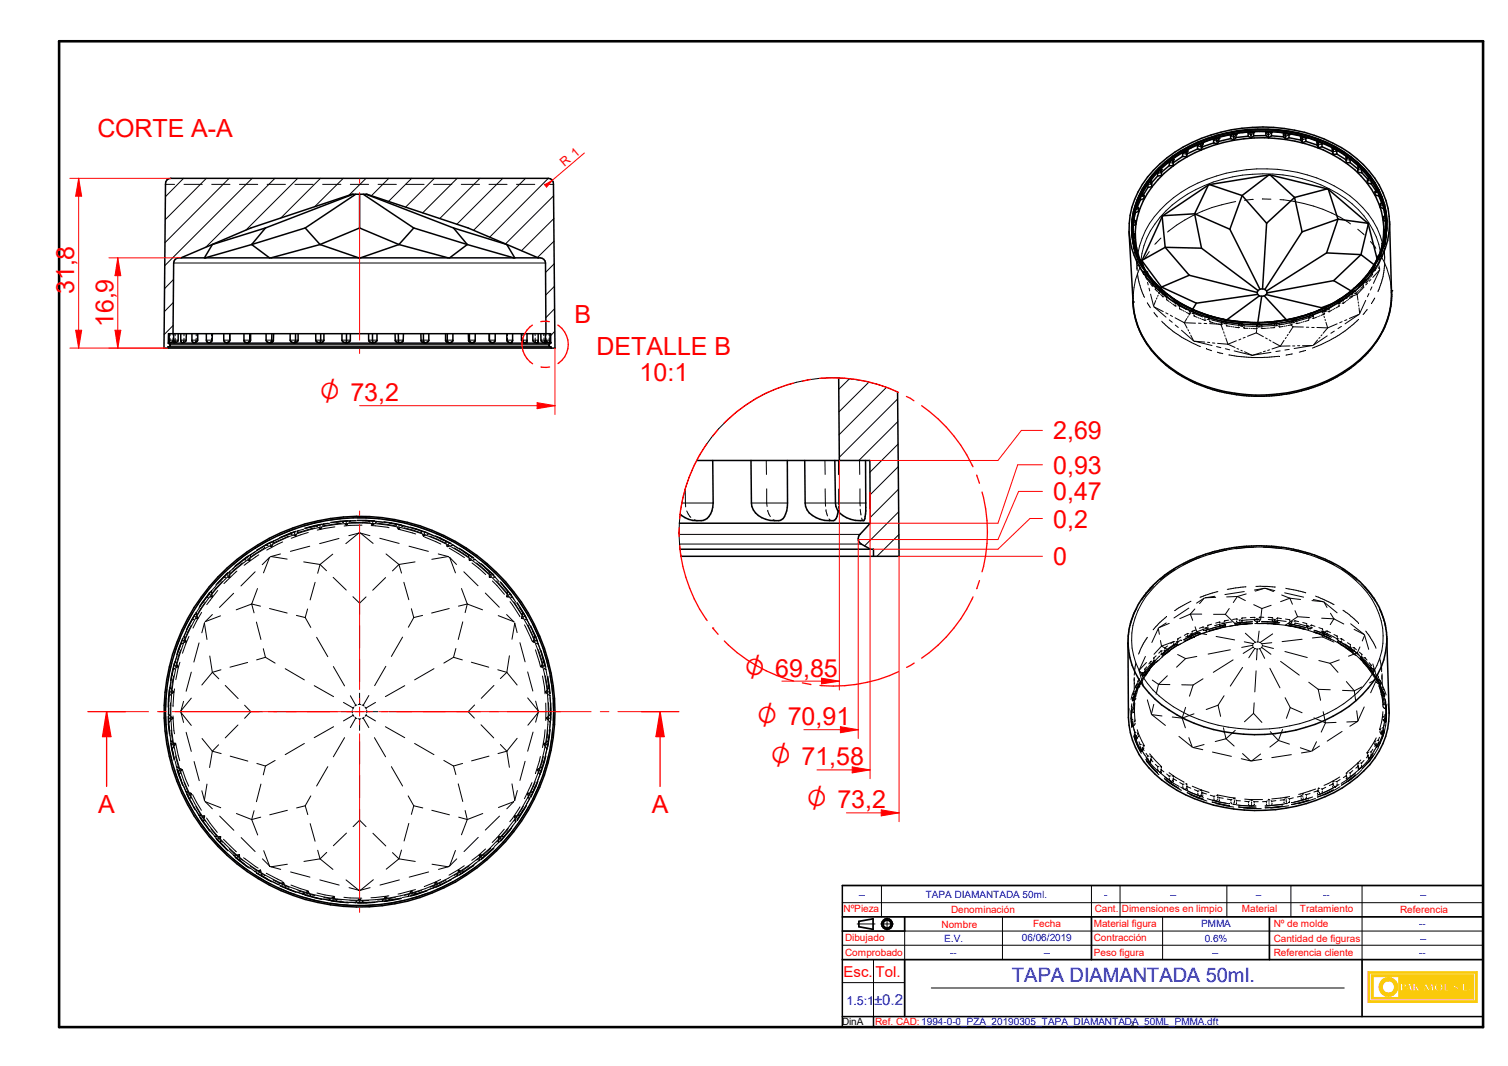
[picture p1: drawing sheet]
<svg xmlns="http://www.w3.org/2000/svg" width="297mm" height="210mm" viewBox="0 0 297 210" stroke-linecap="round" stroke-linejoin="round" font-family="sans-serif">
<defs><g id="words">
<g font-size="5.4" fill="#f00">
<text x="63" y="79">O 73,2</text>
<text x="146.7" y="133.3">O 69,85</text>
<text x="149.1" y="142.9">O 70,91</text>
<text x="151.8" y="150.8">O 71,58</text>
<text x="158.9" y="159.3">O 73,2</text>
</g>
<g font-size="4.9" fill="#f00">
<text x="19.2" y="27">CORTE A-A</text>
<text x="14.6" y="58" transform="rotate(-90 14.6 58)">31,8</text>
<text x="22.4" y="64.5" transform="rotate(-90 22.4 64.5)">16,9</text>
<text x="113.2" y="63.6">B</text>
<text x="117.5" y="69.8">DETALLE B</text>
<text x="126" y="75.1">10:1</text>
<text x="207.4" y="86.5">2,69</text>
<text x="207.4" y="93.3">0,93</text>
<text x="207.4" y="98.6">0,47</text>
<text x="207.4" y="103.9">0,2</text>
<text x="207.4" y="111.4">0</text>
<text x="19.3" y="160.2">A</text>
<text x="128.4" y="160.2">A</text>
</g>
<text font-size="3.9" fill="#00f" x="199.3" y="193.5">TAPA DIAMANTADA 50ml.</text>
<g font-size="3" fill="#f00">
<text x="166.2" y="192.5">Esc.</text>
<text x="172.5" y="192.4">Tol.</text>
</g>
<text font-size="3" fill="#00f" x="172.2" y="198">±0.2</text>
<text font-size="2.5" fill="#f00" x="111.2" y="32.9" transform="rotate(-40 111.2 32.9)">R 1</text>
<text font-size="2.4" fill="#00f" x="166.8" y="198.1">1.5:1</text>
<g font-size="2" fill="#f00">
<text x="166.2" y="179.7">NºPieza</text>
<text x="187.3" y="179.9">Denominación</text>
<text x="215.6" y="179.7">Cant.</text>
<text x="221" y="179.7">Dimensiones en limpio</text>
<text x="244.6" y="179.7">Material</text>
<text x="256" y="179.7">Tratamiento</text>
<text x="275.8" y="179.9">Referencia</text>
<text x="166.5" y="185.5">Dibujado</text>
<text x="185.5" y="182.8">Nombre</text>
<text x="203.5" y="182.6">Fecha</text>
<text x="215.4" y="182.7">Material figura</text>
<text x="215.4" y="185.4">Contracción</text>
<text x="250.9" y="182.7">Nº de molde</text>
<text x="250.9" y="185.5">Cantidad de figuras</text>
<text x="166.5" y="188.3">Comprobado</text>
<text x="215.4" y="188.3">Peso figura</text>
<text x="250.9" y="188.4">Referencia cliente</text>
<text x="172.3" y="202">Ref. CAD:1994-0-0_PZA_20190305_TAPA_DIAMANTADA_50ML_PMMA.dft</text>
</g>
<g font-size="2" fill="#00f">
<text x="169.1" y="177">--</text>
<text x="182.3" y="177">TAPA DIAMANTADA 50ml.</text>
<text x="217.5" y="177">-</text>
<text x="230.5" y="176.9">--</text>
<text x="247.3" y="177">--</text>
<text x="260.6" y="177">--</text>
<text x="279.7" y="177">--</text>
<text x="186" y="185.5">E.V.</text>
<text x="201.3" y="185.5">06/06/2019</text>
<text x="236.6" y="182.7">PMMA</text>
<text x="237.3" y="185.5">0.6%</text>
<text x="279.5" y="182.7">--</text>
<text x="279.7" y="185.5">--</text>
<text x="187.2" y="188.3">--</text>
<text x="205.6" y="188.3">--</text>
<text x="238.7" y="188.3">--</text>
<text x="279.5" y="188.4">--</text>
</g>
<text font-size="2" x="165.9" y="202">DinA</text>
<text font-size="1.2" x="222.7" y="202.2">3</text>
</g></defs>
<path d="M11.6 8.1h280.5v194.3h-280.5z" fill="none" stroke="#000" stroke-width=".51"/>
<g fill="none" stroke="#000" stroke-width=".34">
<path d="M165.9 189.1h126.2M165.9 183.4h12.3M165.9 180.6h126.2M169.2 181.5v1.1M172 181v2.1M250 180.6v8.5M268.3 189.1v11.2"/>
<circle cx="174.7" cy="182.1" r=".79"/>
<circle cx="174.7" cy="182" r="1.04"/>
</g>
<path d="M165.9 174.5v27.9h126.2v-27.9M165.9 200.3h126.2M172 200.3v2.1" fill="none" stroke="#000" stroke-width=".3"/>
<g fill="none" stroke="#000" stroke-width=".2">
<path d="M165.9 177.8h126.2M173.6 174.5v6.1M220.6 174.5v6.1M241.6 174.5v6.1M254.3 174.5v6.1M268.3 174.5v14.6M165.9 193.6h12.3M165.9 186.2h126.2M168.8 182h3.5M173.5 182h2.4M174.7 180.8v2.5M178.2 183.4v5.7"/>
<path d="M183.4 194.6h81.4M197.4 180.6v8.5M229 180.6v8.5"/>
</g>
<g fill="#faca0a">
<path d="M269.5 191.4v6.1h21.4v-6.1zM269.8 191.7h20.8v5.4h-20.8z" fill-rule="evenodd"/>
<path d="M270.1 192.1v4.7h20.1v-4.7zM287.3 195a.2 .2 0 0 1 .4 0 .2 .2 0 0 1-.4 0zM288.1 193.8h.4v1.2h.6v.2h-1zM289.2 195a.2 .2 0 0 1 .4 0 .2 .2 0 0 1-.4 0zM270.5 192.4h5v4.1h-5zM275.8 193.8h.6a.47 .47 0 0 1 .6 .5 .47 .47 0 0 1-.7 .3v.6h-.5zM277.4 193.8h.4l.4 1.4h-.5v-.3h-.5v.3h-.2zM278.3 193.8h.4v.6l.5-.6h.2l-.4 .4 .6 1h-.5l-.3-.6-.1 .6h-.4zM279.7 194.4h.5v.1h-.5zM280.7 193.8h.2l.5 .9 .5-.9h.3l.2 1.4h-.5v-.9l-.5 .9h-.1l-.5-.8-.1 .8h-.3zM282.8 193.9a.83 .83 0 0 1 1.2 0 .83 .83 0 0 1 0 1.2 .83 .83 0 0 1-1.2 0 .73 .73 0 0 1 0-1.2zM284.4 193.8h.4v1.2h.6v.2h-1zM286.3 193.9a.49 .49 0 0 1 .6-.1 .49 .49 0 0 1 .3 .4h-.2a.27 .27 0 0 0-.2-.3 .27 .27 0 0 0-.3 .2l.1 .1a.56 .56 0 0 1 .6 .3 .56 .56 0 0 1-.2 .7h-.1a.44 .44 0 0 1-.5 0 .44 .44 0 0 1-.2-.5h.2a.28 .28 0 0 0 .2 .4 .28 .28 0 0 0 .3-.3h-.1a.6 .6 0 0 1-.5-.8z" fill-rule="evenodd"/>
</g>
<g fill="none" stroke="#faca0a" stroke-width=".2">
<path d="M276.4 194.6h.1M276.8 194.5h.1M276.9 194.5a.43 .43 0 0 0 0-.5 .43 .43 0 0 0-.5-.2h-.6v1.4h.5v-.6l.5-.1M277.4 193.8h.4l.4 1.4h-.5v-.3h-.5v.3h-.2zM278.3 193.8h.4v.6l.5-.6h.2l-.4 .4 .6 1h-.5l-.3-.6-.1 .6h-.4zM280.7 193.8h.2l.5 .9 .5-.9h.3l.2 1.4h-.5v-.9l-.5 .9h-.1l-.5-.8-.1 .8h-.3zM282.8 193.9a.83 .83 0 0 1 1.2 0 .83 .83 0 0 1 0 1.2 .83 .83 0 0 1-1.2 0 .73 .73 0 0 1 0-1.2zM286.4 194.9h.1M286.5 194.1v-.2h.3l.2 .3h.2M286.5 194.1h.1M286.5 194.1l.2 .2M286.6 194.6h.1"/>
<path d="M286.6 195.1l-.2-.1v-.3h-.2l.1 .5 .8-.1M286.7 195.1h.1M286.7 194.7l.2 .1v.2l-.2 .1M286.7 193.8h.1M286.7 194.3h.1M286.7 195.2h.1M286.7 194.3a.5 .5 0 0 1 .5 .3 .5 .5 0 0 1-.1 .5M286.9 194.9h.1M287.1 195.1h.1M287.2 194.2h.1M287.2 194.1a.51 .51 0 0 0-.5-.4 .51 .51 0 0 0-.5 .4l.1 .4 .3 .1"/>
</g>
<path d="M272.1 193.2a1.88 1.88 0 0 1 2-.5 1.88 1.88 0 0 1 1.2 1.7h-.6a1.19 1.19 0 0 0-1.9-1 1.19 1.19 0 0 0 0 2.1 1.19 1.19 0 0 0 1.9-1h.6a1.86 1.86 0 0 1-2.5 1.6 1.86 1.86 0 0 1-.7-2.9z" fill-rule="evenodd" fill="#faca0a"/>
<path d="M272.3 193a1.89 1.89 0 0 1 3 1.4h-.6a1.21 1.21 0 0 0-1.9-1 1.21 1.21 0 0 0 0 2.1 1.21 1.21 0 0 0 1.9-1h.6a1.87 1.87 0 0 1-2.7 1.6 1.87 1.87 0 0 1-.3-3.1z" fill="none" stroke="#faca0a" stroke-width=".2"/>
<path d="M276.3 193.9a.28 .28 0 0 1 .3 .3 .28 .28 0 0 1-.3 .3z" fill-rule="evenodd" fill="#faca0a"/>
<path d="M276.3 193.9l.3 .2-.2 .4h-.1z" fill="none" stroke="#faca0a" stroke-width=".2"/>
<path d="M277.5 194.1l.1 .6h-.3z" fill="#faca0a"/>
<path d="M277.5 194.1l.1 .6h-.3z" fill="none" stroke="#faca0a" stroke-width=".2"/>
<path d="M283 194.1l.2-.1a.56 .56 0 0 1 .6 .5 .56 .56 0 0 1-.6 .6 .73 .73 0 0 1-.2-1z" fill-rule="evenodd" fill="#faca0a"/>
<path d="M269.5 191.4h21.4v6.1h-21.4zM269.8 191.7h20.8v5.4h-20.8zM270.1 192.1h20.1v4.7h-20.1zM270.5 192.4h5v4.1h-5zM279.7 194.4h.5v.1h-.5zM283.1 194l.3-.1a.66 .66 0 0 1 .4 .6 .66 .66 0 0 1-.4 .6 .67 .67 0 0 1-.3-1.1zM284.4 193.8h.4v1.2h.6v.2h-1zM287.4 194.9h.1M287.4 194.9h.2l.1 .3h-.3v-.3M288.1 193.8h.4v1.2h.6v.2h-1zM289.2 194.9h.3l.1 .3h-.3z" fill="none" stroke="#faca0a" stroke-width=".2"/>
<path d="M165.9 174.5h126.2M169.2 182.6l2.8 .5M172 181l-2.8 .5M178.2 180.6v2.8M178.2 189.1v11.2M215 180.6v8.5" fill="none" stroke="#000" stroke-width=".34"/>
<g fill="none" stroke="#000" stroke-width=".2">
<path d="M39.3 119.7l-.6 1v.4M40.4 118.6l-1.9 3M40.6 117.7l-.6 1M40.9 117.4l-1.7 2.4M40.9 116.4l-2 2.8M41 117.6l-.4 .1M41.1 117.1l-.2 .2M41.2 117.1l.2 .1M41.3 116.7l-2 2.8M41.5 116.6l.2-.2v.4M41.5 116.5l-2.1 3M41.7 117.4l.1 .2"/>
<path d="M41.7 117.2l.1 .4M41.8 117.6h-.4M41.8 117.2v.4M42.5 115.5l-.8 .9M42.9 116.3l-2.2 2.8M43.8 114.5l-2.3 2.7M44.1 113.7l.1-.1-1.3 1.4M44.1 113.7h.3M44.1 113.7l-.8 .9M44.6 112.4l-2.5 2.6M44.6 113.2l-.2 .2M44.7 113.2l.2 .2"/>
<path d="M44.9 112.8l-2.4 2.5M44.9 112.9l-.2 .2M45 112.9l-2.5 2.5M45 112.8l-.7 .7M45.1 113.6l.2 .1h-.4M45.3 112.6l-.2 .1M45.3 112.6v.3M45.3 113.3v.4h-.4M46 116.9l-2.8 2.8M46.1 111.8l-.8 .8M46.7 112.5l-2.6 2.5M47.3 110.9l-1.5 1.2"/>
<path d="M47.8 110.9l-2.7 2.3M48 110.2l.4 .1M48 110.2l-.9 .8M48.2 110.1l-.2 .1M48.6 109.8l-.2 .1M48.7 109.1l-2.8 2.2M48.7 109.8l.2 .2M48.9 110.4h.3M48.9 109.6l-.8 .6M48.9 109.5l-2.7 2.1M48.9 109.6l-.1 .1M49 109.5l-2.7 2.2"/>
<path d="M49.1 110.3l.1 .1M49.1 109.4l.3-.1-.1 .3M49.2 110v.4M49.2 110.1v.3h-.4M49.6 119l-3.1 1.1M49.6 119l1.7 .4M49.6 119l.4 1.7M50.2 112.6l-2.7 2.8M50.3 108.7l-.9 .6-.1 .4M50.7 116l-1.1 3M51 109.3l-2.9 2.1M51.1 108.2l-2.1 1.3"/>
<path d="M52.2 107.9l-3 2M52.4 107.4l.4 .1M52.4 107.4l-1 .6M52.4 107.4l.3 .1M52.6 107.3l-.2 .1M53.1 109.8l-1.2 3.1M53.1 119.9l3.5 .9M53.1 109.8l-1.5 1.5M53.1 107l-.3 .1M53.2 107.1l.1 .2M53.2 109.8h-.1M53.2 107.6l.3 .1"/>
<path d="M53.3 106.3l-3.1 1.7M53.4 109.6l3.2 .6M53.4 106.8l-.2 .1M53.4 109.6l-.1 .1M53.4 107.5l.1 .2M53.5 106.7l-3 1.7M53.5 106.8l-3 1.7M53.6 107.3l-.1 .4M53.6 107.4v.3l-.4-.1M53.8 106.6l-.2 .1M53.8 106.6v.3M53.9 106.6l-.1 .4"/>
<path d="M54.9 106.1l-1 .5M55.2 109.1l-1.8 .5M55.7 106.8l-3.2 1.6M56.9 105.6l-3.2 1.5M57.4 105.1h-.3l.4 .2-.4-.1-1 .4M57.8 104.9h.1M57.9 104.9l-4.6 2M57.9 105.5l.3 .1M58 104.9v.3M58.1 104.2l-3.2 1.3M58.2 105.4v.2M58.2 104.7l-.2 .1"/>
<path d="M58.3 104.6l-3.2 1.3M58.3 104.7l-3.2 1.3M58.4 105.3l-.2 .3M58.7 104.6h-.2M58.7 104.6l-.2 .3M59.8 110.7l3.2 .5M59.8 104.3l-1.1 .3M60.6 120l-.5 1.7M60.7 104.9l-3.3 1.1M61 107.6l-3.8 1M62 104l-3.4 1M62.1 114.7l-1 3.5"/>
<path d="M62.2 103.5l.3 .3M62.5 103.8l-.3-.2-1.2 .3M62.9 104l.3 .2M62.9 103.4l-2.6 .7M63 103.5v.2M63 111.2l1.3 1.2M63 111.2l-.4 1.7M63.1 104l.1 .2M63.2 102.8l-3.3 .8M63.3 103.9l-.1 .3-.4-.2M63.4 103.3l-3.4 .8M63.4 103.9l-.2 .3"/>
<path d="M63.5 103.3l.3-.1-.2 .3M64.6 103.1l-1.8 .3M64.9 103.1l-1.1 .2M65.5 109.2l-2.5 2M65.6 113.7l2.6 2.5M66 103.8l-3.5 .6M66.8 106.1l-3.9 1M67.2 103.1l-3.4 .5M67.4 102.7l.2 .3M67.4 102.7l-1.2 .2M67.6 102.7h-.2M67.9 103.3l.3 .2 .3-.2"/>
<path d="M68 103.3l.2 .2M68.1 102.7h-.2M68.2 102.7v.3M68.2 103.3v.2M68.3 102.7l-1.9 .1M68.5 102.6l-.2 .1M68.5 103.2l-.3 .3M68.5 102.1l-3.4 .3M68.6 102.6l-3.5 .3M68.6 102.7l-3.4 .3M68.7 102.6h1.5M68.8 102.9l.2-.3-.3 .3"/>
<path d="M69 103h3.6M69.5 117.6l1.3 1.2M70.1 102.6l-1.8 .1M70.4 102l3.5 .2M70.4 102.5l3.4 .1M70.4 102.6l3.4 .1M70.7 105l-2.6 2.1M70.7 105l-2 .5M70.7 105h.1M70.8 118.8v2.2M70.9 105h.1M71 105l2.5 2.1"/>
<path d="M71 105l1.9 .5M71.3 103.5l-3.5 .1M71.4 102.6h1.4M71.9 102.6l1.9 .1M72.1 117.6l-1.3 1.2M72.9 102.9l-.3-.3 .3 .3M73.1 103.5l3.5 .5M73.1 102.6l.3 .1M73.1 103.2l.3 .3 .3-.3M73.2 103.2l.2 .3v-.2M73.4 102.7v.3M73.5 102.7h.2"/>
<path d="M74 102.7l1.9 .2M74 102.7h.3M74.3 102.7l-.3 .3M74.3 102.7l1.1 .2M74.3 103.1l3.5 .5M74.8 106l3.8 1.1M75.6 102.8l3.4 .6M75.6 102.9l3.4 .6M75.7 102.3l3.5 .6M75.9 113.8l-2.5 2.5M76 109.1l2.6 2.1M76.6 103.1l1.2 .2 .3 .2-.2-.3 .1 .1"/>
<path d="M77.9 103.3l3.9 .9M78.2 103.9l.2 .3 .3-.2M78.3 103.9l.2 .3M78.3 103.3l.3 .1M78.4 104.3l3.5 .9M78.5 104v.2M78.6 111.2l.5 1.7M78.6 111.2l-1.3 1.3M78.6 103.5v.2M78.7 103.4l.2 .1M78.8 104l-.3 .2M79.1 103.8l.4-.2 1.1 .3"/>
<path d="M79.2 103.5h.2l-.2 .3M79.5 114.7l1 3.5M79.6 104l3.4 1M80.6 107.6l3.8 1M80.8 103.8l3.3 1.1M80.8 103.9l3.3 1.1M80.9 103.4l3.3 1M81 119.9l.5 1.8M81.7 110.7l-3.1 .5M81.7 104.2l1.2 .4 .2 .3-.2-.3h.2M83.2 105.3l.2 .3M83.3 105.3l.1 .3"/>
<path d="M83.4 104.7l.2 .1M83.5 105.4l-.1 .2M83.6 105.8l3.2 1.4M83.7 104.9l-.1 .3M83.7 105.5l-.3 .1M83.9 104.9h-.1l3.7 1.6M84.1 105.3l.4-.1 1 .4M84.2 105l.3 .1-.3 .2M84.7 105.6l3.1 1.5M85.7 105.7l3.1 1.4M85.8 105.6l3.1 1.5M85.9 105.2l3.2 1.5"/>
<path d="M86.3 109.1l2 .5M86.7 106.1l1.1 .5M87.8 106.6l.1 .1M87.8 106.6l.1 .4M87.8 106.6v.3M88 107.4l.1 .3M88.2 106.8l.3 .1M88.2 107.5l-.1 .2M88.3 109.6l-3.3 .6M88.3 109.6v.1M88.4 107.6l-.3 .1M88.4 107.1l-.1 .2"/>
<path d="M88.5 119.9l-3.5 .9M88.5 108l3 1.9M88.5 107.6l-.4 .1M88.5 109.8h.1M88.6 109.8l1.1 3.1M88.6 107l.1 .1M88.6 109.8l1.3 1.4M89 107.2l.2 .2M89.2 107.4l-.3 .1M89.2 107.4l-.4 .1M89.2 107.4l1 .6M89.3 107.4l3.6 2.3"/>
<path d="M89.5 107.9l2.9 1.9M90.4 108.1l2.9 1.9M90.4 108l2.9 1.9M90.7 107.6l2.9 1.9M90.9 116l1.1 3M91.2 108.7l1 .6 .1 .3v-.3l.2 .1M91.4 112.6l2.7 2.8M92 119l-.4 1.7M92 119l3 1.1M92 119l-1.7 .4M92.4 110.1l.1 .3h.3h-.3M92.4 110.1l.1 .3"/>
<path d="M92.6 110.3l-.1 .1M92.9 109.8l-.1 .2M93 110.9l2.7 2.3M93 109.8l.2 .1M93.4 110.1l.2 .1M93.6 110.2l-.3 .1M93.6 110.2l.9 .8M93.6 110.2l-.4 .1M93.9 110.9l2.6 2.3M94.3 110.8l2.8 2.5M94.7 111.1l2.6 2.4M94.7 111l2.6 2.3"/>
<path d="M95 110.7l2.6 2.3M95.4 111.8l1 .8M95.6 116.8l2.7 2.8M96.4 112.6l.1 .1M96.4 112.6v.3M96.4 113.4v.3h.3M96.4 113.7h.4M96.4 113.4v.3M96.5 113.6l-.1 .1M96.7 112.9l.2 .2M96.9 113.2l-.2 .2M97 114.5l2.4 2.6"/>
<path d="M97.2 113.7h.3M97.4 113.5l.1 .2M97.5 113.7l.8 .9M97.8 114.5l2.3 2.6M98.5 114.7l.2 .2M98.6 114.6l2.2 2.7M98.7 114.9l2 2.4M98.7 114.9l2.5 3.2M98.9 114.3l2.3 2.7M99.1 115.5l.8 .9v.4M99.8 117.6h.4M99.9 117.2l-.1 .4"/>
<path d="M100 117.4l-.2 .2M100.1 116.5l-.2-.1v.4M100.3 116.8l.1 .2M100.4 117.1l-.2 .1M100.5 118.5l1.9 3M100.5 117.1l.2 .2M100.6 117.6l.4 .1M100.8 117.5l.2 .2M101 117.7l.6 1M101.2 118.6l1.9 2.9M101.8 118.8l1.8 3M101.9 118.7l1.8 3"/>
<path d="M102.2 118.5l1.9 3M102.3 119.7l.7 1M102.4 119.8l1.1 1.8M32.9 135.8l-.3 3.5M33.2 138.9l-.1 1.9M33.2 139.5v1.2M33.3 135.9l-.2 3.4M33.3 136.9v.2M33.3 137.1v1.2M33.4 136.4v.2M33.4 136v.2M33.4 135.9l-.2 3.4"/>
<path d="M33.4 136.3h.3M33.5 135.5l-.1 .2M33.5 135.5l.2 .2M33.5 135.5l.2 .3M33.6 136.9l-.3 .2M33.6 138.5v3.5M33.7 134.3l-.2 1.2M33.8 130.6l-.7 3.4M33.9 132.9l-.6 3.9M34 136.1l.2 .3M34 136.4h.2M34.1 131.7v.2l.3-.2"/>
<path d="M34.2 133.2l-.5 3.5M34.2 136.4l-.3 .2M34.2 131.2v.2M34.3 130.7l-.7 3.4M34.4 135.7l-.3 3.5M34.4 130.8l-.1 .2M34.4 130.7l-.7 3.4M34.4 131.1l.2 .1M34.4 131.7l-.3 .2-.2 1.2M34.5 130.3l-.1 .3M34.5 130.3l.2 .3M34.9 131l.2 .3"/>
<path d="M34.9 129.2l-.4 1.1M34.9 131.2l.2 .1M35.1 131.3l-.3 .2M35.4 130.5l-.8 3.4M35.6 125.5l-1.3 3.3M35.6 127.1l-1.3 3.8M35.6 128.1l-1 3.3M35.6 126.9l-.3 1.1M35.7 126.7l-.1 .2M35.9 126.2l-.1 .2M35.9 126.7l-.3 .2M36 125.7l-1.2 3.3"/>
<path d="M36 126.7l-.4 .2M36 126.2h.2M36 125.9l-.1 .1M36.1 125.7l-1.2 3.3M36.2 138.2l-.6 1.8M36.2 125.3l-.1 .3M36.2 125.3l.2 .4M36.5 126.3l.2 .1M36.5 126.1l.2 .3M36.7 126.4l-.3 .1M36.7 126.4l-.4 .2M36.7 124.3l-.5 1"/>
<path d="M37.2 125.4l-1.3 3.3M37.7 137.5l-2.1 2.5M37.7 132.4l-1 3.8M37.7 123.2l-1.5 3.2M37.8 122.1l-.5 1.1M37.9 121.9l-.1 .2M37.9 120.7l-1.6 3.2M38.1 121.6l-1.8 3.6M38.1 121.5v.2M38.2 122l-.4 .1M38.3 121.4l.2 .1M38.4 121l-1.7 3.1"/>
<path d="M38.4 121.1l-.1 .2M38.4 121l-1.6 3.1M38.5 120.9l.1-.2 .1 .3M38.7 121.7l.2 .1M38.8 121.4l.1 .4M38.9 121.5v.3M38.9 121.8l-.3 .1M39.2 126.7l-1 3.7M39.7 120.6l-1.7 3.1M40.3 122.8l.5 3.2M40.3 122.8l-.5 1.9M40.3 122.7v.1"/>
<path d="M41.3 129.2l.5 3.3M41.8 132.5l-2 2.5M41.8 121.1l-1.4 1.4 3-1.2M41.8 132.5l1.3 1.2M43.5 132l-1.7 .5M44.4 135l2.5 2.6M48.2 138.9l1.2 1.3M48.8 130.5l-3.5 .9M50.5 122.6l.9 3.4M51.9 127.8l.4 1.7M52.3 129.5l1.9 1.1M52.3 129.5l-1.8 .5"/>
<path d="M56.2 131.7l3.7 2.2M58.4 121.2l1.7 .5M60.1 121.7l1.1 1.9M61.9 135.1l3.8 2.1M62.4 125.6l2.2 3.8M65.7 131.3l2.2 3.8M67.6 138.4l2 1.1M69 137.1l1.1 1.8M69.4 140l-.1 .2M69.6 139.5l-.1 .2M69.7 139.3l-.1 .2M70.1 138.9l-.2 .2"/>
<path d="M70.3 138.9h-.2M70.8 123.3v4.4M70.8 129.9v4.4M70.8 136.6v2.1M70.8 138.7l-.2 .1M70.8 138.7l.2 .1M71.3 138.9h.2M71.5 138.9l.2 .2M71.9 139.3l.2 .2M72.1 139.5v.2M72.2 140l.1 .2M72.6 137l-1.1 1.9"/>
<path d="M74 138.4l-1.9 1.1M76 131.3l-2.2 3.8M79.3 125.5l-2.2 3.8M79.7 135.1l-3.8 2.1M81.5 121.7l-1.1 1.9M83.2 121.2l-1.7 .5M85.5 131.7l-3.8 2.2M89.3 129.5l-1.9 1.1M89.3 129.5l1.8 .5M89.8 127.8l-.5 1.7M91.1 122.5l-.8 3.5M92.8 130.5l3.5 .9"/>
<path d="M93.5 138.9l-1.3 1.3M97.3 135l-2.5 2.6M98 132l1.8 .5M98.1 121.3l3.1 1.2M99.8 121.1l1.5 1.5M99.8 132.5l2.1 2.5M99.8 132.5l-1.2 1.2M100.3 129.2l-.5 3.3M101.9 124.6l-.5-1.8-.6 3.1M102.4 126.6l1 3.8M102.7 121.8l.4 .1M102.7 121.8l.3 .1"/>
<path d="M102.8 121.5l-.1 .3M102.9 121.7l-.2 .1M103 120.7l.1 .2M103 120.7l-.1 .3M103 120.7l-.1 .4M103.3 121.1l.1 .3M103.3 123.1l1.5 3.2M103.3 121.4l-.2 .1M103.4 122l.4 .1M103.5 122l.3 .1M103.5 121.6l1.2 2.2M103.7 121.9l.1 .2"/>
<path d="M103.8 122.1l.5 1M103.9 137.5l2.1 2.5M103.9 132.4l1 3.7M104 123.1l1.4 3.2M104.4 123.3l1.1 2.2M104.5 123.3l1.4 3.1M104.9 124.3l.5 1-.2 .4 .2-.4 .1 .2M104.9 123.1l1.5 3.2M104.9 126.4l.4 .2M104.9 126.4l.3 .2M105.1 126.1l-.2 .3M105.2 126.3l-.3 .1"/>
<path d="M105.5 128l1 3.4M105.5 125.5l.3 1M105.5 138.1l.5 1.9M105.6 125.8l.1 .2M105.6 126.2h-.2M105.7 126.7l.3 .2M105.7 126.2l.1 .2M105.7 126.2l1.6 4.7M105.9 126.7l.1 .2M106 126.9l.4 1.1M106 128l1 3.4M106.5 128.1l.9 3.4"/>
<path d="M106.6 128.1l.9 3.4M106.6 131.3l.2 .2M106.7 131l-.2 .3 .3 .2M106.7 131l-.1 .3M106.7 131.2l-.1 .1M106.8 129.2l.3 1.1-.2 .3M106.8 133.2l.6 3.5M107 128l.9 3.4M107.2 130.5l-.1-.2-.2 .3M107.2 131.7l.3 .2M107.3 130.8v.2M107.3 131.1l-.3 .1"/>
<path d="M107.4 131.2v.2M107.4 133.1l.5 3.5M107.4 136.4l.3 .2M107.4 136.4h.2M107.5 138.5v3.4M107.5 131.7v.2M107.5 131.9l.2 1.2M107.7 136.1l-.3 .3M107.7 136.1l-.3 .3 .3 .2M107.8 133.2l.5 3.5-.1-.7M107.8 133.4l.4 2.4M107.9 133.2l.5 3.5"/>
<path d="M107.9 134.3l.3 1.2M108 136.9l.3 .2M108 138.4v3.5M108.1 136.9l.2 .2M108.2 135.5v.2M108.2 135.5l-.3 .3M108.2 135.5l-.3 .2M108.2 136.3h-.3M108.2 135.9v.3M108.2 136.4l.1 .2M108.3 136.9v.2M108.3 133.1l.5 3.5"/>
<path d="M108.3 137.4l.1 1.4M108.3 137.1l.1 1.2M108.4 139.5l.1 1.2M108.4 138.5v3.4l.1-.5M108.5 139.5v1.4M108.5 138.5v3.4M109 138.4v3.5M32.6 141.1l.3 3.6M33.1 141.1l.3 3.5M33.1 146.4l.8 3.5M33.2 140.7v.2M33.2 141.2v.2"/>
<path d="M33.2 141.6v.3M33.2 140.7l.2 .2M33.2 140.7l.3 .3M33.2 141.1l.2 3.5M33.2 141.1v.9M33.2 142.2v.1M33.2 142.3l.2 1.3M33.3 141.5h.2M33.3 143.1l.2 1.9M33.5 142.1l-.3 .2M33.5 144.8l.1 1.1M33.6 146.4l.7 3.4"/>
<path d="M33.6 145.9l.1 .3M33.6 145.9l.3 .2M33.6 145.9l.4 .3M33.7 146l.1 .9M33.7 143.8l.5 3.5M33.7 146.5v.1M33.7 146.3l.7 3.4M33.7 146.8l.1 .3M33.7 141.2l.3 .3M33.8 141.3l.2 .2M33.8 147.1l.5 2.4M33.9 147.4v.1"/>
<path d="M34 141.5l-.2 .2M34 141.5l-.2 .3M34 141.5h-.2M34.1 141.1l.3 3.5M34.1 146.7h-.3M34.1 147.2l-.2 .4 .3 1.1M34.2 146.4l.3 .2M34.4 151.6l1.2 3.3M34.5 149.9l.3 1.1M34.5 146.6l-.1 .3M34.5 146.6h-.2M34.6 146.4l.8 3.5"/>
<path d="M34.6 146.6l-.3 .3M34.6 149.1l1 3.3M34.8 151v.3M34.8 151l.3 .2M34.8 151.5l1.2 3.3M34.9 151.6l.1 .2M34.9 151.5l.4 1.1M35.1 152.1v-.2l.8 2.4 1 2.3M35.2 152.4l.1 .2M35.3 152.6l.4 1.2M35.3 152.6l.8 2.1M35.3 151.7l-.2 .1"/>
<path d="M35.4 151.4l.4 .2M35.4 152.3l-.1 .3M35.5 151.4l.3 .2M35.6 140.4l2.1 2.5M35.6 140.4l.6 1.9M35.6 140v.1M35.6 140.3v.1M35.8 151.6l-.2 .3M35.8 151.6h-.2M35.9 151.6l1.3 3.3M36.2 154.9l.4 1.1M36.2 154.1l1.5 3.2"/>
<path d="M36.3 156.6l1.6 3.1M36.6 156l.1 .2M36.6 156l.4 .1M36.7 144.3l1 3.7M36.7 156.4l1.7 3.1M36.8 156.5l.1 .1M36.8 156.3l1.6 3.1M37 156.8l.1 .2M37.3 157.3v.1M37.3 156.5l-.3 .2M37.3 157.4l.7 1.1M37.3 156.2l.4 .1"/>
<path d="M37.4 156.2l.3 .1M37.5 157.1l-.2 .3M37.7 156.3l-.1 .4M37.7 156.3l-.2 .1M37.9 156.5l1.8 3.1M38.1 158.8l1.3 2.2M38.2 150l1 3.8M38.6 159.6l.6 1M38.6 158.9l1.9 2.9M39.8 155.8l.5 1.8M39.8 145.5l2 2.5M40.3 157.6v.1"/>
<path d="M40.4 157.9h.1M40.4 157.9l3.1 1.2M40.4 157.9l1.4 1.4M40.8 154.5l-.5 3.1M41.8 148l-.5 3.2M41.8 148l1.8 .5M43.1 146.7l-1.3 1.3M45.3 149l3.5 .9M46.9 142.8l-2.5 2.6M49.4 140.2h2.2M49.4 140.2l-1.2 1.3M50 159.7l-.4 1.8"/>
<path d="M50.6 150.4l1.7 .5M51.4 154.5l-.9 3.4M52.3 150.9l-.4 1.8M53.9 140.2h4.4M54.2 149.8l-1.9 1.1M56.6 159.6l-3.5 .9M59.9 146.5l-3.7 2.2M60.1 158.7l.5 1.8M60.1 158.7l-1.7 .5M60.5 140.2h4.4M61.2 156.8l-1.1 1.9M64.6 151l-2.2 3.9"/>
<path d="M65.7 143.2l-3.8 2.1M67.2 140.2h2.1M67.9 145.3l-2.2 3.8M69.3 140.2l.1 .3M69.5 140.8l.1 .1M69.6 140.9l-2 1.1M69.6 140.9l.1 .2M69.9 141.3l.2 .2M70.1 141.5l-1.1 1.8M70.1 141.5l.2 .1M70.6 141.6l.2 .1M70.8 141.7v2.2"/>
<path d="M70.8 146.1v4.4M70.8 152.8v4.4M70.8 159.4v2.2M71 141.6l-.2 .1M71.5 141.5l1.1 1.8M71.5 141.5h-.2M71.7 141.3l-.2 .2M72.1 140.9l1.9 1.1M72.1 140.9l-.2 .2M72.1 140.7v.2M72.3 140.2h2.2M72.3 140.2l-.1 .2"/>
<path d="M73.7 145.3l2.2 3.8M75.9 143.2l3.8 2.1M76.7 140.2h4.4M77.1 151l2.2 3.9M80.4 156.8l1.1 1.9M81.5 158.7l1.8 .5M81.5 158.7l-.5 1.7M81.7 146.5l3.8 2.2M83.4 140.2h4.3M85 159.6l3.5 .9M87.4 149.8l1.9 1.1M89.3 150.9l.5 1.7"/>
<path d="M90 140.2h2.2M90.3 154.4l.8 3.5M91.1 150.4l-1.8 .5M91.6 159.7l.4 1.8M92.2 140.2l1.2 1.3M94.7 142.8l2.5 2.6M96.3 149l-3.4 .9M98.2 159.1l3-1.2-1.4 1.4M98.6 146.7l1.2 1.3M99.8 148l.5 3.2M99.8 148l-1.7 .5M100.8 154.4l.6 3.2"/>
<path d="M101.4 157.6l-.1 .1M101.9 145.5l-2.1 2.5M101.9 155.7l-.5 1.9M102.4 159l-2 2.9M103.1 159.5l-.7 1.1M103.1 158.8l-1.9 3M103.4 150l-1 3.8M103.6 158.7l-1.7 2.8M103.7 158.7l-1.8 2.9M103.9 156.3l.1 .4M103.9 156.3l.2 .1M104.1 158.9l-1.8 3"/>
<path d="M104.1 157.1l.2 .3M104.2 157.1l.1 .3M104.2 156.3h-.3M104.2 157.5l-2.1 3.7M104.3 157.4l-.6 1.1M104.3 156.2l-.4 .1M104.4 156.5l.2 .2M104.4 157.2l-.1 .2M104.6 156.8l-.1 .2M104.8 154.2l-1.5 3.2M104.8 156.4l-.1 .2M105 156l-.1 .2"/>
<path d="M105 156l-.4 .1M105 144.2l-1.1 3.8M105.4 154.1l-1.4 3.2M105.5 154.9l-.5 1.1M105.8 151.6l.2 .3M105.8 151.6h.2M105.9 153.9l-1.4 3.2M106 153.9l-1.4 3.2M106 140.4l-2 2.5M106 140v.2M106 140.3v.1M106 140.4l-.5 1.9"/>
<path d="M106.1 151.4l-.3 .2M106.2 152.3l.1 .3M106.2 151.4l-.4 .2M106.3 151.7l.2 .1M106.4 154.1l-1.4 3.2M106.4 149.1l-.9 3.3M106.4 152.4l-.1 .2M106.5 152.1l.1-.2-1.5 3.8M106.7 151.5l-.1 .3M106.8 151v.3M106.8 151l-.2 .2M106.8 151l-.3 .3"/>
<path d="M107 149l-1 3.4M107.1 146.6l.2 .3M107.1 146.6h.2M107.1 149.9l-.3 1.1M107.4 143.8l-.6 3.5M107.4 146.4l-.3 .2M107.4 148.9l-.9 3.3M107.5 147.2l.2 .4-.3 1.1M107.5 148.9l-.9 3.3M107.5 147.3l.2 .2 .1-.2M107.6 146.7h.2M107.6 141.5l.3 .3"/>
<path d="M107.6 141.5l.2 .2M107.6 141.5h.2M107.9 141.3l-.3 .2M107.9 146.9l-.1 .1M107.9 141.2l-.3 .3M107.9 143.8l-.5 3.4M107.9 146.4v.3M108 149l-1 3.4M108 146.1v-.2l-.3 .3M108 146.1l-.9 3.9M108.1 142.1l.3 .2-.2 1.2M108.1 144.7l-.1 1.2-.3 .2"/>
<path d="M108.1 141.5h.2M108.2 142.1l.2 .2v-.2M108.3 143.7l-.5 3.5M108.4 143.7l-.5 3.5M108.4 141.6v.2M108.4 142.1l-.2 2M108.5 141.2v.2M108.5 140.7l-.3 .3M108.5 140.7l-.3 .2M108.8 143.8l-.4 3.4M38.9 161.2l2.1 2.9M39.2 160.6l.1 .2"/>
<path d="M39.2 160.6l.3 .1M39.3 161l2.1 2.8M39.4 160.9l2 2.8M39.5 161v.2M39.5 161.1l1.3 1.8M39.7 161.3l.1 .2M39.9 161.1l-.2 .1M39.9 160.7l.4 .1M40 160.7l.3 .1M40.1 161.5l-.1 .4v-.1M40.1 161.6v.3M40.3 160.8l-.1 .3"/>
<path d="M40.3 160.8l-.1 .4M40.3 160.8l-.2 .1M40.7 161.2l2.1 2.8M40.7 162.7l1.2 1.6M41.5 163.3l2.3 2.6M41.6 163.9l.7 .9h.4M42.2 165.5l2.4 2.5M42.5 165.1l2.4 2.5M42.5 165.1l.7 .7M42.6 165.1l.3 .4M42.6 165.2l.2 .2M42.6 164.8h-.3l.2 .2"/>
<path d="M42.9 165.5l.2 .2M42.9 165.5l2.1 2.1M43.1 164.8h.3M43.1 165.2l-.2 .2M43.1 164.8h.4l-.1 .4M43.3 165.9l.1 .1M43.3 160.8l2.8 2.8M43.3 165.9l1.4 1.4M43.4 165.6v.4M43.4 166l.9 .8M43.4 164.8v.4M43.4 165.7v.3"/>
<path d="M43.4 164.8l-.1 .2M44 165.4l2.6 2.4M45.1 167.2l2.7 2.3M45.2 167.7l.8 .8h.4M45.9 169.2l2.8 2.2M46.3 168.9l2.7 2.1M46.3 168.8l2.8 2.1M46.4 168.5h-.4l3.3 2.6M46.4 168.9l.1 .1M46.6 160.3l3 1.2M46.7 169.1l.2 .1M46.8 168.8l-.1 .2"/>
<path d="M47.1 169.5l.1 .1v-.4v.3l1 .8M47.2 168.4h-.4M47.2 168.4v.3M47.2 168.4v.4M47.2 168.4l-.2 .2M47.5 165l2.7 2.8M48 169l2.8 2M49.2 171l1 .7 .3-.1M49.2 170.6l3 1.9M49.6 161.5l1.2 3M50.2 172.4l3.1 1.8M50.5 172l3 1.7"/>
<path d="M50.5 171.6l-.3 .1 .2 .1M50.5 172l3.1 1.7M50.6 172l.2 .1M50.9 172.2l.2 .1M51.1 171.8l-.2 .2M51.1 172.3l3.6 1.9M51.3 171.4l.1 .4-.1-.4-.3 .1M51.3 171.4l-.4 .1M51.3 171.4l-.1 .2M51.4 161l-1.8 .5M51.4 172.5l.2 .1M51.5 172.2l.1 .4"/>
<path d="M51.6 172.6l1 .5M51.9 167.6l1.2 3-1.4-1.4M52.5 172l3.1 1.7M53.3 170.7l.1 .1M53.4 170.8l1.9 .5M53.7 173.7l1 .5M53.8 173.4l3.1 1.4M54.7 174.2l.3 .2M54.9 175l3.3 1.2M55.1 174.1l-.4 .1M55.1 174.5l3.2 1.3M55.2 174.5l3.1 1.2"/>
<path d="M55.2 174.5l.2 .1M55.5 173.9l.3-.1 .2 .4M55.6 174.6l.2 .2M55.6 174.3l-.1 .2M55.8 173.9l-.3 .1M55.8 173.9l.2 .3M55.8 173.9v.1M56 174.8l.3 .1M56.1 174.6l.2 .3M56.3 174.9l1.1 .4M56.5 175l3.8 1.4M56.6 170.3l-3.2 .5"/>
<path d="M57.2 171.8l3.8 1M57.3 174.4l3.4 1.1M58.5 175.8l1.1 .3M58.7 175.5l3.3 .9M59.9 176.8l3.4 .9M59.9 176l-.3 .1M60 176l-.4 .1M60 176.4l3.4 .8M60.1 176.3l3.3 .8M60.2 176.3l.1 .1M60.5 176.4l.2 .1M60.5 176.1v.2"/>
<path d="M60.7 175.6l-.4 .2M60.7 175.6l.1 .3M60.7 175.6l.2 .3M60.7 175.6l-.3 .2M60.7 175.6l-.1 .2M61 176.6h.2M61 176.3l.2 .3M61.1 162.3l1 3.4M61.2 176.6l1.2 .3M62.3 176.9l2.9 .5M62.4 175.9l3.5 .7M62.6 167.5l.4 1.7"/>
<path d="M63 173.4l3.8 1M63 169.2l-3.1 .5M63 169.2l2.6 2.1M63.6 177.1l1.2 .2 .3-.2M63.8 176.8l3.5 .5M64.3 167.9l-1.3 1.3M65 177.2l-.2 .2h.2M65.1 178l3.5 .4M65.2 177.5l3.4 .4M65.2 177.4l3.4 .4M65.2 177.4l1 .1M65.3 177.5h.2"/>
<path d="M65.6 177.2v.2M65.7 177.5h.2M65.7 176.7l-.3 .2M65.7 176.7l.2 .3M65.7 176.7v.2M66.2 177.6h.2M66.2 177.3l.2 .3M66.4 177.6l1.2 .1M67.7 176.8l3.5 .2M68.2 173.4l2.5 2-2-.5M68.2 164.1l-2.5 2.5M68.2 177.8h2"/>
<path d="M68.8 177.8h1.2M70 177.8h.2M70.3 177.5l-.3 .3M70.8 177v.2M70.8 177.5v.3M70.8 161.6l1.3 1.3M70.8 161.6l-1.2 1.3M70.8 177l-.2 .2M70.8 177l-.3 .3M70.8 177l.2 .2M70.8 177l.3 .3M70.9 175.4h.1"/>
<path d="M71.4 177.6l.2 .2h1.2M72.6 177.4l-3.5 .1M72.9 174.9l-1.9 .5M73.4 164.2l2.6 2.5M73.5 173.3l-2.5 2.1M73.9 177.8l-3.5 .1M73.9 177.7l-3.5 .1M73.9 178.3l-3.5 .1M74.3 177.7l-1.9 .1M75.2 177.6l-1.1 .1M75.4 177.3l-.2 .3M75.5 177.5l-.3 .1"/>
<path d="M75.5 177.3l-.3 .3M75.9 177.5h-.1M75.9 176.7l-.2 .3M75.9 176.7l.3 .2M75.9 176.7l-.2 .2M75.9 176.7v.2M76 177.2v.2M76.3 177.5h-.9M76.4 177.5h-.3M76.5 177.1l.4 .3h-.2M76.6 176.5l-3.5 .4M77.3 168l1.3 1.2"/>
<path d="M77.9 176.8l-3.5 .5M78 177.1l-1.1 .2-.3-.1M78.6 169.2l-2.5 2M78.6 169.2l3.2 .5M78.7 173.4l-3.9 1M78.9 177l-2.4 .4M79.1 167.5l-.5 1.7M79.1 177l-3.5 .6M79.1 176.9l-3.5 .6M79.2 177.5l-3.5 .6M80.4 176.6l-1.2 .2M80.5 162.2l-.9 3.5"/>
<path d="M80.6 176.3l-.2 .3M80.6 176.6h-.2M80.9 175.6l-.1 .3M80.9 175.6l.4 .2M80.9 175.6l.1 .2M81.1 176.4l-.2 .1M81.1 176.1l.1 .2M81.5 176.3l-.2 .1M81.6 176l.4 .1M81.8 175.3l-3.4 .8M82 176.1l-.2 .1M82 176.1l-1.2 .4"/>
<path d="M83 175.4l-3.4 1M83.1 175.7l-1.1 .4M84.1 175.5l-3.3 1.1M84.1 175.4l-2.1 .7M84.3 175.9l-3.4 1.1M84.4 171.8l-3.8 1M85.1 170.3l3.2 .5-1.9 .5M85.5 174.6l-.1 .3 .2-.1M85.5 174.5l-.2 .4-1 .4M85.8 173.9l-.2 .3M85.8 173.9h.3M85.8 173.9l.1 .1"/>
<path d="M86 174.3l.1 .2M86 174.6l-.1 .1M86 174.7l-4.6 1.7M86.1 174l-.3-.2-.2 .4M86.4 174.5l-.2 .1M86.5 174.1l.4 .1M86.8 173.3l-3.2 1.4M86.9 174.2l-.2 .1M87.9 173.4l-3.2 1.4M88.6 170.6h-.2M88.9 173.2l-3.1 1.6M88.9 173.3l-3.1 1.5"/>
<path d="M89.2 173.7l-3.2 1.6M89.7 167.6l-1.1 3M90 169.2l-1.4 1.4M90 172.6l-1 .5M90.1 172.2l-.1 .4M90.3 172.4l-.3 .2M90.3 161l1.7 .5M90.3 171.4v.4M90.3 171.4l.3 .1M90.3 171.4l.1 .2M90.6 171.8l.1 .2M90.7 172.2l-2.4 1.3"/>
<path d="M90.7 171.5l-.4-.1v.3M91.1 171.6l.3 .1-.1 .1M91.4 170.6l-3 1.8M91.5 171.7l-.9 .5M92 161.5l-1.1 3M92.4 171l-1 .7-.3-.1M92.5 170.6l-3 1.9M93.3 170.4l-2.9 1.9M93.3 170.5l-2.8 1.9M93.6 170.9l-2.9 1.9M93.9 169.9l-1.6 1.2M94.2 165l-2.8 2.8"/>
<path d="M94.4 169.5l-1 .8M94.4 169.2v.4l.2-.2M94.5 168.4l-.1 .4M94.5 168.4h.3M94.5 168.4h.4M94.5 168.4l-.1 .3M94.5 168.4l.1 .2M94.8 168.8l.2 .2M95 169.1l-.2 .1M95.1 160.3l-3.1 1.2M95.2 168.5h.4l-.1 .2M95.2 168.8l-.1 .2"/>
<path d="M95.4 168.7l-.7 .6M95.6 167.3l-2.7 2.2M96.5 167.7l-.9 .8h-.3M96.5 167.3l-2.6 2.2M97 167.2l-1.4 1.4M97.3 167l-2.6 2.3M97.3 167l-2.6 2.4M97.7 167.4l-2.7 2.3M98.2 164.8h.3M98.2 164.8v.4M98.2 164.8l.1 .2M98.2 165.6v.4"/>
<path d="M98.2 166l-.8 .8M98.4 165.8l-.2 .2M98.4 160.8l-2.8 2.7M98.6 164.8h-.4M98.6 165.2l.1 .2M98.9 164.8h.4l-.1 .1M99 165.1l-.2 .3M99.3 163.4l-2.4 2.6M100.1 163.8l-.8 1h-.3M100.1 163.2l-2.3 2.7M100.8 163l-2.4 2.8M100.8 163.1l-2.2 2.6"/>
<path d="M101 162.7l-2.5 3M101.2 163.4l-2.3 2.7M101.3 160.8l.4-.1-.4 .1 .1 .3M101.3 160.8l.1 .4M101.3 160.8l.2 .1M101.5 161.6l.1 .3M101.5 161.5l.1 .4M101.6 161.9l-.8 1M101.7 161.8l-.1 .1M101.7 161.1l.2 .1M101.9 161.5l-.1 .1M102 161.3l-.1 .2"/>
<path d="M102.4 160.6h-.3M102.5 160.6l-.1 .1M102.5 160.6l-.4 .1M215 174.5v6.1M172 189.1v11.2M178.2 183.4h113.9"/>
<circle cx="70.8" cy="140.2" r="37.2"/>
</g>
<g fill="none" stroke="#000" stroke-width=".3">
<circle cx="70.8" cy="140.2" r="38.5"/>
<circle cx="70.8" cy="140.2" r="38.2"/>
</g>
<g fill="none" stroke="#f00" stroke-width=".2">
<path d="M70.8 100.7v.9M70.8 103.3v32.5M70.8 137.6v.9M70.8 139.3v1.8M21 140.2h8.3M31 140.2h1.7M34 140.2h39.4M70.8 141.9v.9M70.8 144.6v32.5M74.6 140.2h41.8M118.2 140.2h1.7M121.7 140.2h8.3"/>
<path d="M70.8 178.9v.8"/>
</g>
<path d="M24.7 140.2h-3.7v14.7M126.3 140.2h3.7" fill="none" stroke="#f00" stroke-width=".25"/>
<path d="M21 140.2l.8 4.9h-1.6z" fill="#f00"/>
<path d="M21 140.2l.8 4.9h-1.6zM130 140.2v14.7" fill="none" stroke="#f00" stroke-width=".25"/>
<path d="M130 140.2l.8 4.9h-1.6z" fill="#f00"/>
<g fill="none" stroke="#f00" stroke-width=".25">
<path d="M104.9 64.1a4.5 4.5 0 0 0 0 7.6M106.5 63.4h1.7M106.6 72.3h1.6M109.9 64.1a4.5 4.5 0 0 1 0 7.5M156.3 75.5a29.7 29.7 0 0 0-13.7 7.9M159.7 74.8l-1.7 .3M161.5 74.5a29.8 29.8 0 0 1 15.5 2.8M178.5 78.1l1.5 .9M181.5 79.9a30.6 30.6 0 0 1 10.1 12M139.2 87.4a30.4 30.4 0 0 0-5.3 14.8M141.4 84.7l-1.1 1.3M192.4 93.6l.5 1.6"/>
<path d="M193.4 96.9a29.7 29.7 0 0 1 0 15.7M133.8 104v1.7M133.9 107.5a30.2 30.2 0 0 0 5.4 14.8M191.6 117.6a29.6 29.6 0 0 1-10.1 12.1M192.9 114.4l-.5 1.6M140.4 123.7h.1M140.4 123.7l1 1.3M142.7 126.3a30.2 30.2 0 0 0 13.6 7.9M158 134.5l1.7 .4M177 132.3a30.2 30.2 0 0 1-15.5 2.7M180 130.6l-1.4 .9M17.3 140.2h3.7"/>
<path d="M130 140.2l.8 4.9h-1.6zM130 140.2h3.7"/>
</g>
<g fill="none" stroke="#000" stroke-width=".2">
<path d="M32.6 36.3h1.8M36.2 35.1l-3.6 3.6M36.2 36.3h3.6M40.6 35.1l-8 8.2M41.7 36.3h3.6M45.1 35.1l-12.6 12.7M47.2 36.3h3.6M49.7 35.1l-17.2 17.2M52.6 36.3h3.6M54.1 35.1l-13.5 13.6M58.1 36.3h3.6M58.6 35.1l-10.2 10.3"/>
<path d="M63.1 35.1l-7.9 7.9M63.5 36.3h3.6M67.6 35.1l-5.6 5.6M69 36.3h3.6M72.1 35.1l-3.4 3.4M74.5 36.3h3.6M76.6 35.1l-3.4 3.5M79.9 36.3h3.6M81.1 35.1l-4.6 4.6M85.4 36.3h3.6M85.6 35.1l-5.7 5.7M90 35.1l-6.8 6.9"/>
<path d="M90.8 36.3h3.6M94.5 35.1l-7.9 8M96.3 36.3h3.6M99 35.1l-9 9.1M101.7 36.3h3.6M103.5 35.1l-10.2 10.3M107.2 36.3h1.8M108 35.1l-11.6 11.6M109.1 38.6l-9.5 9.4M34.1 59.6l-1.7 1.8M34.2 55.1l-1.8 1.8M34.2 51.8h73.2"/>
<path d="M109.1 43.1l-6.4 6.3M109.1 47.5l-3.2 3.2M109.2 51.9l-1.8 1.8M109.2 56.4l-1.7 1.7M33.3 67h1.8M33.4 67.2v.2M33.4 68.2h74.8M33.5 65.7v.5M33.5 66.6v.5M33.5 67.9h74.7M34.1 64.1l-1.8 1.8M34.1 66.6v.6"/>
<path d="M34.1 65.7v.4M34.5 67.2l-.1 .2M34.5 65.7v.5M34.5 66.6v.5M35.6 67h1.1M36.2 67.2l-.1 .2M36.2 66.6v.5M36.2 65.7v.5M37.8 67h1.1M38.6 67.2l-.1 .2M38.7 66.6l-.1 .5M38.7 65.7v.5"/>
<path d="M40.6 67h1.2M41.2 67.5h.1M41.6 67.3l-.1 .1M41.7 65.7v.5M41.7 66.6v.5M44.1 67h1.2M48 67h1.4M52.4 67h1.4M57.1 67h1.6M62.2 67h1.6M67.4 67h1.6M72.6 67h1.7"/>
<path d="M77.9 67h1.5M82.9 67h1.6M87.8 67h1.4M92.3 67h1.3M96.4 67h1.1M99.8 67h1.2M99.9 66.6l.1 .5M99.9 65.7v.4M100 67.2l.1 .2M100.3 67.5h.1M102.7 67h1.1M103 65.7v.4"/>
<path d="M103 66.6v.4M103 67.2l.1 .2M103.3 67.5h.1M104.9 67h1.1M105.4 65.7v.4M105.4 67.2l.1 .2M105.4 66.6v.4M105.6 67.5h.1M106.6 67h1.7M107.1 65.7v.4M107.1 67.2l.1 .1M107.1 66.6v.4"/>
<path d="M107.2 67.5h.1M107.5 65.7v.5M107.5 66.6v.6M108.2 65.7v.4M108.2 66.6v.4M108.2 67.2v.1M109.2 60.8l-1.7 1.8M109.3 65.3l-.8 .8M167.3 74.6l-2.1 2.1M171.2 75.3l-6 5.9M174.6 76.3l-9.3 9.3M176.8 78.6l-11.5 11.5"/>
<path d="M176.8 77.2a30.4 30.4 0 0 0-42.7 32.4M134.3 99.1h6.2M135 96.4v3.5M148 99.1h7.1M150.9 90.7l.1 2.8M151 96.3l.1 3.5M158.6 99.1h11.9M162.5 90.7v2.8M162.5 96.3l.1 3.4M165.1 90.7v2.8M165.2 99.7l-.1 .5M165.2 96.4v3"/>
<path d="M169.3 90.7v2.8M169.4 96.3v3.4M176.8 83.1l-7.6 7.6M176.9 87.5l-5.6 5.5M176.9 91.9l-5.5 5.6M177 96.4l-5.6 5.5M133.8 105.3h35.6M133.9 107.2h35.7M135.3 100.7l.8 1.2M136.7 102.4l.8 .2M151.2 100.5l.5 1.3M152.3 102.4l.6 .2"/>
<path d="M162.7 100.4l.3 1.2M163.3 102.2l.5 .4M165.1 100.5v.2M169.4 100.3l.2 1.2M169.7 102.1l.3 .5M177 100.8l-6.7 6.8M177 105.3l-4.3 4.3"/>
</g>
<g fill="none" stroke="#000" stroke-width=".3">
<path d="M32.9 35.5l.3-.3 .5-.1h74.3a1.03 1.03 0 0 1 1 1.2l.3 32.3h-77l.3-32.3zM69.6 38.3l-17.3 6.6M70.1 38.3l-10 6.6M70.8 38.3v6.6M71.5 38.3l10 6.6M72.1 38.3l17.2 6.6M35.6 50.8l13.8-5.9 19.9-6.6h3l19.9 6.6 13.8 5.9M49.6 48.2l3.5 2.6M49.6 48.2l-9.2 2.6M52.3 44.9l-10.5 3.3-1.5 2.6M52.3 44.9l-2.7 3.3M60.1 44.9l-10.5 3.3"/>
<path d="M60.1 44.9l2.9 3.3M63 48.2l7.7 2.6M63 48.2l-9.6 2.6M70.8 44.9l-7.8 3.3M70.8 44.9l7.8 3.3M78.6 48.2l9.7 2.6M78.6 48.2l-7.6 2.6M81.5 44.9l10.5 3.3M81.5 44.9l-2.9 3.3M89.3 44.9l2.7 3.3M89.3 44.9l10.5 3.3 1.6 2.6M92 48.2l9.2 2.6"/>
<path d="M92 48.2l-3.4 2.6M33.1 68.6v-.2h75.4v.2M33.1 67.6l.1-1.9h75.3v1.9M33.1 67.6h75.4M33.1 67.6l.4 .5-.4 .3M33.3 67.5h.1M33.3 65.7v1.8M34.1 65.7l.1-13.9a1.01 1.01 0 0 1 1.1-1h71.1a1.09 1.09 0 0 1 1 1l.1 13.9M34.1 67.2h.1M34.1 67.2l.1 .3M34.2 67.5h.1M34.2 65.7v1.3a.81 .81 0 0 1-.8 .5"/>
<path d="M35.1 65.7v1.3a.81 .81 0 0 1-.9 .5M35.6 65.7v1.4l.3 .4a.72 .72 0 0 0 .8-.5v-1.3M37.8 65.7v1.4l.3 .4a.72 .72 0 0 0 .8-.5v-1.3M40.6 65.7v1.3a.57 .57 0 0 0 .6 .5 .57 .57 0 0 0 .6-.5v-1.3M44.1 65.7v1.3a.56 .56 0 0 0 .6 .5M44.7 67.5h.1M45.2 67.3l-.5 .2M45.3 65.7l-.1 1.6M48 65.7l.1 1.6 .5 .2h.3M48.7 67.5h.1M48.9 67.4l-.2 .1M49.2 65.7v1.3l-.3 .4"/>
<path d="M49.4 65.7v1.3l-.2 .3-.3 .2M52.4 65.7v1.3a.76 .76 0 0 0 .7 .5 .76 .76 0 0 0 .7-.5l.1-1.3M53.2 67.5h.1M53.6 65.7l-.1 1.6-.3 .2M57.1 65.7v1.3a.85 .85 0 0 0 .8 .5 .85 .85 0 0 0 .8-.5v-1.3M58.2 65.7v1.3l-.2 .5M62.2 65.7v1.4a.9 .9 0 0 0 .8 .5 .9 .9 0 0 0 .8-.6v-1.3M63.2 65.7v1.3l-.2 .5M67.4 65.7v1.3a.96 .96 0 0 0 1.6 .1v-1.4M68.2 65.7v1.8M72.6 65.7v1.3a.96 .96 0 0 0 1.7 .1v-1.4M73.4 65.7v1.8"/>
<path d="M77.8 65.7l.1 1.3a.85 .85 0 0 0 .7 .5 .85 .85 0 0 0 .8-.5l.1-1.3M78.4 65.7l.1 1.6 .1 .2M82.9 65.7l.1 1.5 .6 .3M83.4 65.7v1.3a.54 .54 0 0 0 .5 .5 .54 .54 0 0 0 .6-.4v-1.4M83.6 67.5h.1M87.8 65.7v1.4l.2 .3 .4 .1M88.1 65.7v1.3a.56 .56 0 0 0 .5 .5 .56 .56 0 0 0 .6-.4v-1.4M88.4 67.5h.1M92.2 65.7l.1 1.4 .4 .4M92.5 65.7v1.3l.2 .4M92.7 67.5h.2M92.9 67.5h.1"/>
<path d="M93.6 65.7v1.4a.64 .64 0 0 1-.7 .4M96.4 65.7v1.6M96.4 65.7l.1 1.6M96.4 67.3l.5 .2M96.9 67.5h.1M97.5 65.7v1.3a.56 .56 0 0 1-.6 .5M99.8 65.7v1.3a.67 .67 0 0 0 .8 .5M100.6 67.5h.1M101 65.7v1.4l-.3 .4M102.7 65.7v1.3a.71 .71 0 0 0 .8 .5M103.5 67.5h.1M103.6 67.5h.1"/>
<path d="M103.6 67.5h-.1M103.6 67.4h.1M103.8 65.7v1.4l-.1 .3M104.9 65.7v1.3a.72 .72 0 0 0 .8 .5M105.7 67.5h.1M105.8 67.5h.1M105.9 67.4h.1M106 65.7l-.1 1.7M106.5 65.7l.1 1.3a.72 .72 0 0 0 .8 .5M107.4 67.5h.1M107.4 65.7v1.3a.72 .72 0 0 0 .8 .5M107.5 67.2h.1"/>
<path d="M107.5 67.2v.2M108.2 67.5h.1M108.3 67.5h.1M108.3 65.7v1.7M108.5 67.6l-.4 .5 .4 .3M165.2 74.5l.1 16.2M176.8 77.2l.3 32.4h-43M137.2 90.7h34.1l.1 12.4M140.4 90.7l.1 8.4a3.4 3.4 0 0 1-2 3.4l-.4 .1a5 5 0 0 1-4.1-1.3M147.9 90.7l.1 8.4a4.2 4.2 0 0 0 4.6 3.5 1.74 1.74 0 0 0 2.1-1.3l.4-1.4v-.8v-8.4M158.5 90.7l.1 8.4a3.6 3.6 0 0 0 2.9 3.2l.9 .2 1.7 .1a1.27 1.27 0 0 0 .9-1.3l.1-.6M164.4 90.7l.1 8.4a3.6 3.6 0 0 0 3.1 3.2l.9 .2 1.6 .1 .2-.4 .2-1.5v-10"/>
<path d="M133.8 103.1h37.6M133.9 108.2h38.1v1.4M165.1 100.7h.1M171.4 103.1l-2 2.2a1.23 1.23 0 0 0 .2 1.9l1.8 1"/>
</g>
<path d="M33.4 67.4v.2z" fill-rule="evenodd" fill="#000"/>
<path d="M70.8 35.3v.8M70.8 37.9v29.1M70.8 68.8v.8M105.8 79.3l3.5 .6-3.5 .6zM109.3 68.6v13.1" fill="none" stroke="#f00" stroke-width=".2"/>
<path d="M105.8 79.3l3.5 .6-3.5 .6z" fill="#f00"/>
<path d="M13.8 35.1h19.9M13.8 68.6h18.5M14.9 65.1h1.2l-.6 3.5zM70.8 79.9h38.5" fill="none" stroke="#f00" stroke-width=".2"/>
<path d="M14.9 65.1h1.2l-.6 3.5z" fill="#f00"/>
<path d="M15.5 35.1l.6 3.6h-1.2z" fill="none" stroke="#f00" stroke-width=".2"/>
<path d="M15.5 35.1l.6 3.6h-1.2z" fill="#f00"/>
<path d="M15.5 35.1v33.5M21.5 50.8h14.1M21.5 68.6h11.6M22.6 65.1h1.2l-.6 3.5z" fill="none" stroke="#f00" stroke-width=".2"/>
<path d="M22.6 65.1h1.2l-.6 3.5z" fill="#f00"/>
<path d="M23.2 50.8l.6 3.5h-1.2z" fill="none" stroke="#f00" stroke-width=".2"/>
<path d="M23.2 50.8l.6 3.5h-1.2z" fill="#f00"/>
<path d="M107.3 36.4l1.5-.9-1.1 1.4zM115.1 30.1l-7.1 6.1M23.2 50.8v17.8" fill="none" stroke="#f00" stroke-width=".2"/>
<path d="M107.3 36.4l1.5-.9-1.1 1.4z" fill="#f00"/>
<path d="M177.1 109.6v52.3M173.6 159.6l3.5 .5-3.5 .6z" fill="none" stroke="#f00" stroke-width=".2"/>
<path d="M173.6 159.6l3.5 .5-3.5 .6z" fill="#f00"/>
<path d="M169 106.3v39.2M165.5 143.2l3.5 .6-3.5 .6zM166.7 160.1h10.4" fill="none" stroke="#f00" stroke-width=".2"/>
<path d="M165.5 143.2l3.5 .6-3.5 .6z" fill="#f00"/>
<path d="M165.3 90.7v45.2M161.8 133.6l3.5 .6-3.5 .5zM158.3 143.8h10.7" fill="none" stroke="#f00" stroke-width=".2"/>
<path d="M161.8 133.6l3.5 .6-3.5 .5z" fill="#f00"/>
<path d="M171.4 96.9v56.5M154 134.2h11.3M167.9 151.1l3.5 .6-3.5 .6z" fill="none" stroke="#f00" stroke-width=".2"/>
<path d="M167.9 151.1l3.5 .6-3.5 .6z" fill="#f00"/>
<path d="M205.3 96.8h-4.7l-4 9.5h-27.6M205.3 91.6h-4.9l-3.8 11.5h-25.2M205.3 84.8h-4.1l-4.6 5.9h-25.3M177.1 109.6h28.2M205.3 102.2h-2.4l-6.3 6h-24.6M160.9 151.7h10.5" fill="none" stroke="#f00" stroke-width=".2"/>
<g fill="none" stroke="#000" stroke-width=".3">
<path d="M224.6 38.9v.5M224.6 39.4l-.6 1.3M224.9 38.2l.4 .4v.5l-.7 .3M225 38l.3 .5M225.5 37.3l-.8 1.3-.8 2.2M226.1 36.2v.7M226.1 36.9l-.9 1.5M226.4 35.8l.4 .3M226.6 35.6h.1M226.6 35.6l.2 .6M226.8 36.1l.1 .7-.8 .1M228 34.1v.6"/>
<path d="M228 34h.1M228 34.1h.1M228 34v.1M228 34.7l-1.2 1.4M228 33.9h.1M228.3 33.6l.5 .4M228.4 32.3a30.8 30.8 0 0 1 24.5-7 26.3 26.3 0 0 1 16.8 8.4 15.6 15.6 0 0 1-.2 21.1 29.3 29.3 0 0 1-23.3 9.1 28.5 28.5 0 0 1-18.1-6.8 16.1 16.1 0 0 1-5.2-16.2 18.6 18.6 0 0 1 5.5-8.6zM228.6 33.4h.1M228.6 33.3l-1.2 1.3-2 2.7M228.6 33.4l.2 .6M228.8 34v.6l-.8 .1M230.3 32h.1"/>
<path d="M230.3 32v.6M230.3 32.6l-1.6 1.4M230.3 32.6h.8M230.4 31.8l-.1 .2M230.7 31.6a.99 .99 0 0 1 .4 1M230.9 31.4h.1M231 31.4h.1M231.1 31.5h.1M231.1 31.5v.5M231.1 32v.6M232.9 30.2h.1M232.9 30.3v.5"/>
<path d="M232.9 30.8l-1.8 1.2M232.9 30.8l.8 .1M233 30.1l-.1 .1M233 30.1h.1M233 30v.1M233.1 30h.1M233.4 29.8l.2 .4 .1 .7M233.6 29.7h.1M233.7 30.9a30.5 30.5 0 0 1 30.2 .4 17 17 0 0 1 8.6 13.4l-.2 3.2M233.7 30.9a19 19 0 0 0-10 13.2l-.1 1.5 .2 3.1M233.8 29.8h.1M233.8 29.8v.5"/>
<path d="M233.8 30.3l-.1 .6M235.8 28.7l.1 .6M235.9 28.7h.1M235.9 29.3l-2.1 1M235.9 29.3l.7 .2M235.9 28.6v.1M236 28.5h.1M236.1 28.4l-.1 .1M236.2 28.4h.1M236.3 28.4h.1M236.3 28.4h-.1M236.3 28.3h.1"/>
<path d="M236.3 28.4l.3 .5v.6M236.7 28.3h-.4M236.8 28.3h.1M236.8 28.4h.1M236.8 28.4l.1 .5M236.9 28.9l-.3 .6M237.6 27.5a22.9 22.9 0 0 0-13.4 11.5 14.8 14.8 0 0 0 .9 13.7M238 36.4l-2.7 5.7M238 36.4l-9 6.1M238.2 36.4l6.4 2.1M238.2 36.4h-.2M239 27.5l.1 .7"/>
<path d="M239.1 27.5h.1M239.1 28.2l-2.2 .7M239.1 28.2l.6 .2M239.1 27.4h.1M239.1 26.9a31.3 31.3 0 0 1 25.4 2.9 17.4 17.4 0 0 1 8.5 12.1l.2 1.6M239.2 27.3l-.1 .1M239.2 27.3h.1M239.4 27.3h-.2M239.4 27.2h.1M239.5 27.2h.1M239.5 27.3l.2 1.1M239.6 27.2h.3"/>
<path d="M240 27.2h.1M240 27.3h.1M240 27.3l.1 .6M240.1 27.9l-.4 .5M242.4 26.7h.1M242.4 26.8v.5M242.4 26.6v.1M242.4 27.3l-2.3 .6M242.4 27.3l.6 .3M242.4 26.6h.1M242.5 26.5l-.1 .1M242.6 26.5h.1"/>
<path d="M242.8 26.4h.1M242.8 26.4l-.2 .1M242.9 26.4h.4M242.9 26.5l.1 1.1M243.4 26.5h.1M243.4 26.5l.1 .6M243.5 27.1l-.5 .5M244.6 38.5l-2.4 6.7M244.6 38.5l4.9 5.5M245.8 26.2h.1M245.8 26.2v.6M245.8 26.8l-2.3 .3"/>
<path d="M245.8 26.8l.6 .4M245.9 26.2h.1M245.9 26.1h.1M246 26.1h.1M246.3 26l.1 1.2M246.8 26l-.8 .1M246.8 26.1h.1M246.9 26.1h.1M246.9 26.1v.7M246.9 26.8l-.5 .4M249.3 26.2v.5M249.3 26.1h.1"/>
<path d="M249.3 26.7l-2.4 .1M249.3 26.7l.6 .4M249.5 26h.1M249.8 26h.1M249.9 26h.1M249.9 26v1.1M249.9 34.5l-5.3 4M249.9 34.5h.2M249.9 34.5l-11.7 1.9M250.1 26h-.5l-.3 .1M250.1 26h.1M250.1 26a29.3 29.3 0 0 0-21.5 7.3"/>
<path d="M250.1 26a30.3 30.3 0 0 1 9.7 1.9M250.1 34.5l4.9 4.4M250.1 34.5l11.3 2.7M250.3 26h.1M250.3 26l.1 .1M250.4 26.1h.1M250.4 26.1v.7M250.4 26.8l2.4 .2M250.4 26.8l-.5 .3M252.8 26.4v.6M252.8 26.3h.1M252.8 26.4h.1"/>
<path d="M252.8 27l.4 .4M252.9 26.3h-.1M252.9 26.2h.1M252.9 26.2h.4M253.2 26.2h.1M253.3 26.3l-.1 1.1M253.3 26.2h.1M253.4 26.2l.3 .2M253.8 26.5h.1M253.9 26.5h.1M253.9 26.5v.6M253.9 27.1l2.3 .5"/>
<path d="M253.9 27.1l-.7 .3M255 38.9l-5.5 5.1M255 38.9l1.5 6.8M256.2 27v.6M256.2 26.9h.1M256.2 27h.1M256.2 27.6l.3 .5M256.3 26.9h.1M256.3 26.9h.3M256.5 26.9h.1M256.6 26.9h.1M256.7 26.9l.3 .2"/>
<path d="M256.7 27l-.2 .4v.7M257.1 27.1h.1M257.1 27.2h.1M257.2 27.2h.1M257.2 27.2v.7M257.2 27.9l2.2 .7M257.2 27.9l-.7 .2M259.4 28v.6M259.4 27.9h.1M259.4 28.6l.2 .5M259.5 27.9h.1M259.6 27.9h.1"/>
<path d="M259.8 27.9h.1M259.8 27.9a20.5 20.5 0 0 1 11.3 9.4l.6 1.4 .8 2.4M259.8 28l-.2 .4v.7M260.1 28l.1 .2M260.3 28.2h.1M260.3 28.2v.1M260.3 28.4h.1M260.3 28.4l.1 .5M260.4 28.9l2 .9M260.4 28.9l-.8 .2M261.4 37.2l-6.4 1.7M261.4 37.2l.2 .1"/>
<path d="M261.6 37.3l1.9 5.9M261.6 37.3l7.8 6.7M262.4 29.3v.5M262.4 29.3h.1M262.4 29.8l.2 .6M262.5 29.2h.1M262.6 29.2h.1M262.8 29.3a1.02 1.02 0 0 0-.2 1.1M263.1 29.5h.1M263.2 29.6h.1M263.2 29.6v.1M263.3 29.7h.1"/>
<path d="M263.3 29.7v.7M263.3 30.4l1.8 1.1 .4-.5M263.3 30.4h-.7M265.1 30.9h.1M265.1 30.9v1.1h.8M265.2 30.9h.1M265.9 31.4h.1M265.9 31.3h.1M265.9 31.4v.6M265.9 32l1.5 1.3M267.5 32.8l-.1 .6M267.6 32.7h.1"/>
<path d="M267.8 32.9l-.3 .4-.1 .7h.8M268.1 33.3l.1 .7M268.2 34l1.2 1.3M268.7 33.3a26.6 26.6 0 0 0-18.9-7.9 30.1 30.1 0 0 0-20.3 6.5 17 17 0 0 0-6.6 14.5 15.7 15.7 0 0 0 3.1 7.7M269.5 34.9l-.2 .6M269.7 35.1l-.4 .4v.6l.8 .1M269.7 34.5a16.1 16.1 0 0 1 3.3 7.4M270.1 35.7v.5M270.1 36.2l.9 1.3M271.1 37.3l-.3 .5M271.2 37.5l-.4 .3v.6l.8 .2M271.5 38.2l.1 .4"/>
<path d="M271.6 38.6l.5 1.3M272.2 39.8l-.3 .4M222.4 45.8l1 15.6a18.6 18.6 0 0 0 9.9 13 29.8 29.8 0 0 0 13.7 3.7h2a32.2 32.2 0 0 0 15.2-4.4l1.9-1.2 2-1.7a22.8 22.8 0 0 0 3.9-5 15.5 15.5 0 0 0 2.1-7v-1.5M222.9 45.6a17.5 17.5 0 0 1 7.5-14.3 31.3 31.3 0 0 1 25.3-5 23.8 23.8 0 0 1 15 9.7 15.1 15.1 0 0 1-.5 17.1M223.1 59.5h.1M223.2 45.9a15.5 15.5 0 0 0 2.7 7.8l1.8 2.2M223.2 46l.2 .1M223.2 45.9l.2 .2M223.3 43.4l.3 .2 .1 .6-.5 .3M223.3 43.3l.3 .2M223.4 46.1l.2 .7-.3 .2M223.6 41.7v.2"/>
<path d="M223.6 41.9l-.3 1.2M223.6 48.6l.2 .1M223.8 48.7v.7M223.9 40.8l.3 .3 .1 .5-.7 .3M223.9 40.8l-.1 .3a16.4 16.4 0 0 0-.6 4.8M223.9 49.1l.6 2.1M223.9 40.6l.3 .4M224.5 51.2l.2 .1v.3M224.5 51.1l.1 .1M225 51.4l3.8 5.2M225 51.3v.1M225 51.4l.3 1.3"/>
<path d="M225.8 53.6h.1M225.8 53.6l.2 .2M228.8 56.6l-.2 .3M228.8 56.6l6.8 3.1M228.9 42.7l.6 6M228.9 42.7l-3.9 8.6M229 42.5l-.1 .2M229.5 48.7l-4.5 2.6M229.5 48.7l4.7 5.5M229.5 48.7l7.1 .2M234.2 54.2l13.4 3.4M234.2 54.2l-5.4 2.4"/>
<path d="M235.3 42.1l-6.3 .4M235.3 42.1l1.3 6.8M235.3 42.1l6.9 3.1M235.6 59.7l-.7 1.2M236.6 48.9l11.2 8.3M242.2 45.2l6 11.8M247.6 57.6l.1 .4M247.7 58l-12.1 1.7M247.7 58l.3 .3M247.8 57.2l-.2 .4M248 58.3l-6.4 4.7M248 58.3l.5 .1"/>
<path d="M248.2 57l-.4 .2M248.5 58.4l-.8 5.1M248.7 56.9l.4 .1M248.7 56.9l-.5 .1M249 58.3l4.4 4.7M249 58.3l-.5 .1M249.1 57l.4 .3M249.4 58l10.9 2.6M249.4 58l-.4 .3M249.5 44l-.8 12.9M249.5 57.3l.1 .4M249.6 57.7l-.2 .3"/>
<path d="M256.5 45.7l-7.4 11.3M261.3 49.8l-11.8 7.5M261.3 49.8l6.8 .4M262.3 59.9l-2 .7M262.7 55.3l-13.1 2.4M262.7 55.3l3.4 2M263.5 43.2l5.9 .8M263.5 43.2l-7 2.5M263.5 43.2l-2.2 6.6M268.1 50.2l2.5 2M268.1 50.2l-5.4 5.1M269.4 44l.1 .2"/>
<path d="M269.5 44.2l-1.4 6M269.5 44.2l1.7 6.8M271.4 50.4v.4M272.2 48.4l-.3 1M272.2 40l-.3 .3v.6l.6 .2M272.4 47.8l-.2 .2v.6M272.5 47.8l-.2 .1M272.5 41.1l.3 1.9v2.2M272.6 45.3v.7l.2 .1M272.8 42.5l-.3 .2M272.8 42.6l-.3 .2v.6l.4 .2M272.8 45.2l-.2 .1"/>
<path d="M272.8 45.2l-.2 1.9-.6 2.1a17.7 17.7 0 0 1-2.4 4.5 24.5 24.5 0 0 1-12.4 8.4l-4.7 1.1-2.4 .3h-3.8a29.1 29.1 0 0 1-15.1-4.6l-1.7-1.3-1.9-1.8M273.2 43.4a16.8 16.8 0 0 1-6 13.1 30 30 0 0 1-24 6.8 25.6 25.6 0 0 1-16.5-8.3l-1-1.3M273.7 43.6l.4 14a17 17 0 0 1-6.3 13.3 30.9 30.9 0 0 1-24.6 6.6 25.4 25.4 0 0 1-16.5-8.8 16 16 0 0 1-3.6-9.2M274.1 57.3h.1M260.3 60.6v.2M222.2 126.7l.3-3.1a16.8 16.8 0 0 1 2.3-5.5l.8-1a22.4 22.4 0 0 1 7.5-6.1 33.4 33.4 0 0 1 22.6-2.6l3.2 .9 3 1.3 2.7 1.5 2.4 1.8a16.9 16.9 0 0 1 5.4 7.6l.3 1.1a12.6 12.6 0 0 1 .4 4.4M222.2 126.7a16.6 16.6 0 0 0 8.1 13.2 32.4 32.4 0 0 0 24.9 3.9 25.3 25.3 0 0 0 15.3-9.6 14.7 14.7 0 0 0 2.6-7.2M273.1 125.7l.5 14.7a16 16 0 0 1-6.3 12.7 31.6 31.6 0 0 1-22.2 6.5 29 29 0 0 1-17.6-7.1 15.8 15.8 0 0 1-5.3-11.1v-14.7"/>
</g>
<g fill="none" stroke="#000" stroke-width=".2">
<path d="M224.4 39a14.4 14.4 0 0 0-1.4 7.4M224.8 38.2l-.1 .2M225 38.1v.1M225 38.4v.2M225 38.6l.1 .1M225.1 38.5l-.1 .1M225.3 38.9v.2M225.3 38.6l-.7 .2 .1-.2M226.2 36.1l-.1 .1M226.2 36l-.9 1.4M226.3 35.8v.1M226.5 35.6h-.1"/>
<path d="M226.7 35.6v.3M226.7 36.1v.3M226.8 36.6l.1 .2M226.8 36.2l-.7 .2M228.2 33.7l-.1 .1M228.5 33.4l-1.2 1.2M228.6 33.4l.1 .3M228.7 33.9v.3M228.8 34l-.8 .1M228.8 34.4v.2M229.2 32.6a30.1 30.1 0 0 1 24.2-6.5 25 25 0 0 1 16.1 8.7 15.1 15.1 0 0 1-.2 19.3 27.3 27.3 0 0 1-18.4 9.3 29.5 29.5 0 0 1-20.6-5.2 16.4 16.4 0 0 1-7.2-14 17.5 17.5 0 0 1 6.1-11.6zM230.7 31.5l-.1 .1"/>
<path d="M230.9 31.4l-.2 .1M231.1 31.5v.6h-.8M233.4 29.8l-.2 .1M233.6 29.7l-.2 .1M233.8 29.8l-.1 .6-.8-.1M236.3 28.4h.1M236.8 28.4l-.2 .5-.8-.1M239.6 27.2h-.2M240 27.3l-.3 .5-.7-.2M242.9 26.5a27.4 27.4 0 0 0-13.1 5.7M243.4 39.7a28.9 28.9 0 0 0-13.4 6M243.4 26.5l-.4 .6-.6-.3"/>
<path d="M246.3 26l-1.7 .2M246.4 26h-.1M246.8 39.3l-1.7 .2M246.9 26.2l-.5 .4-.6-.4M248.1 25.9h1.7M248.6 39.2h1.7M249.3 26.2l.5 .4 .6-.4M249.8 26h.1M251.6 26l1.8 .2M252.1 39.3a28.6 28.6 0 0 1 13.9 4.8M252.8 26.4l.4 .5 .7-.4M253.4 26.2l-.1 .1"/>
<path d="M253.4 26.2a27.6 27.6 0 0 1 11.7 4.4M256.2 27l.3 .6 .7-.3M256.7 27h.1M259.4 28l.2 .6 .7-.2M259.8 27.9h.1M259.8 28h.2M262.4 29.3l.1 .6 .8-.1M262.6 29.3h.2M262.9 29.3l.2 .2M265.1 31.5h.8M265.1 30.9v.2M265.1 31.3v.4"/>
<path d="M265.1 31.9v.1M266.5 31.7l1.3 1.2M267.4 33.4l.8 .1M267.5 33.8l-.1 .2M267.5 32.8v.2M267.5 33.2v.4M267.7 32.8h.1M267.9 32.9l.1 .2M268.1 33.2v.1M269 34.2l1.1 1.3M269.3 35.5l.8 .2-.1-.2M269.4 35.3l.1 .1"/>
<path d="M269.4 35.9l-.1 .2M269.5 35v.1M269.5 35.3v.4M269.8 35.1l.1 .2M270.8 37.8l.6 .2M270.9 38.2l-.1 .2M271 37.5v.1M271.1 37a14.6 14.6 0 0 1 2 6.9M271.1 37.3v.1M271.1 37.8h.1M271.1 37.7v.1M271.1 37.8l-.1 .2"/>
<path d="M271.3 37.5h-.1M271.4 37.5v.2M271.5 37.9v.2M272.1 39.9l.1 .1M272.3 39.8v.1M272.3 39.8h.1M272.3 40h-.1M222.9 45.6l.5 3.2M223 46.5v.2M223 46l.1 1.5 .3 1.6M223 45.8h.1M223 45.8v.6"/>
<path d="M223 46.4l.1 .1M223 46h.1M223.1 43.8v.4M223.1 45.3h.1M223.1 44.4v.7M223.1 45.6h-.1M223.1 47.9v.1M223.1 59.1v.4M223.1 47.2h-.1l.1 .5M223.1 45.9h.1M223.2 43.3l-.1-.2v.5M223.2 43.6v.1"/>
<path d="M223.2 48.2v.1M223.2 58.2l-.1 .6M223.2 48.5l.1 .5M223.2 43.7l.2 .2M223.2 43.5v.2M223.2 57.6v.2M223.3 48.9v.1M223.3 48.5l.1 .2M223.3 49l.1 .1M223.3 43.1v.2M223.3 47h-.1M223.4 48.8l1.1 3"/>
<path d="M223.4 48.7v.2M223.4 48.5l-.1 .1M223.4 49.1v.3M223.4 48.6h.1M223.4 46.7l.2 .1M223.4 49.7l.1 .1M223.4 49.1l.5 1.5 1.1 2.2M223.5 49.8l.1 .5M223.5 46.2l-.3 .3M223.5 44l.2 .2M223.5 48.6h.1M223.6 41.6v.1"/>
<path d="M223.6 49.7l-.1 .1M223.6 46.9l.1 1.9M223.6 41.2v.2M223.6 43.6l-.4 .3M223.7 40.8v.1M223.7 50.5v.1M223.7 49.2l.2 .2M223.7 40.7v.1M223.7 49.3l.1 .4M223.8 50.8v.1M223.8 40.5v.1M223.8 49.4l-.1 .1"/>
<path d="M223.8 50.2v.4M223.9 48.9v.2M223.9 40.6l-.1 .2M223.9 48.8l-.2 .2M223.9 51.1l.1 .5M223.9 51.1v1.9M223.9 40.5v.1M223.9 41v.1M223.9 41.1l.1 .1M223.9 51.7v.4M223.9 52.4v.1M223.9 52.6v.4"/>
<path d="M223.9 53l.1 .3M224 51.1v.1M224 51.5v.1M224 40.7v.1M224 51.6l.2 .1M224 53.8l.6 2.8 .8 2M224 51l.2 .1M224.2 41.4l.1 .2M224.2 51.3v.1M224.2 41.1l-.5 .2M224.3 51.6l.1 .4M224.3 51.2h-.1"/>
<path d="M224.4 51.1a19.4 19.4 0 0 0 6.3 8M224.4 52.2v.2M224.4 52.4l.2 .5M224.5 51.8l.5 .7M224.5 51.8l.2 .1M224.5 52.2l-.1 .2M224.6 52.6a14.7 14.7 0 0 0-1.4 7.2M224.7 51.3l-.1 .1M224.7 53l.1 .1M224.7 51.8v.1M224.7 51.9l-.1 .1M224.9 53.3v.1"/>
<path d="M225 53.6l.3 .5M225.3 53.5v.2M225.3 53.9v.2M225.3 54.1h.2M225.3 52.7l.5 2.3M225.4 53.5h.1M225.5 53.7l.1 .1M225.5 53.6h.1M225.6 54.1l.1 .3M225.7 54.6l.1 .2M225.8 54.8l.3 .4M225.8 54.2h.2"/>
<path d="M225.8 53.6h.1M225.8 54.6v.2M225.9 54.1l1.1 1.3M226 53.7l-.1 .1M226 54.4l1 1.3M226 53.8v.1M226 54.1v.1M226 59.6l.6 1M226 54.2l-.1 .2M226 55.6l.1 .5M226.2 55.4l.1 .1M226.3 56.8l.1 .5"/>
<path d="M226.4 49.6l-1 1.4M226.4 55.6v.1M226.6 55.9l.3 .4M226.6 58l.6 2.3 .4-1.1M226.9 55.8v.2M226.9 56.2v.1M226.9 56.3l.3 .1M227 55.3l2.6 2.5M227.2 55.8h-.1M227.2 56l.1 .1M227.4 55.9h-.2M227.4 56.3l.1 .3"/>
<path d="M227.4 55.8h.1M227.5 56.4l.2 .1M227.5 56.9v.1M227.5 57l.5 .4M227.6 56.9l-.1 .1M227.7 55.9v.1M227.7 56.3v.2M227.7 56.5v.1M227.9 58.7l-.1 .2M228.1 58.2l-.1 .2M228.1 57.6l.1 .1M228.2 56.7l1.3 1.1"/>
<path d="M228.3 57l1.3 1.1M228.3 57.8l.1 .1M228.6 58l.4 .5M228.6 56.9l-.4 1M228.6 46.9l-1.1 1.2M229 57.9v.2M229 58.3v.2M229 58.5h.2M229.1 57.8h.2M229.1 57.8l.1 .1M229.5 58.2l.2 .1M229.5 57.8h.2"/>
<path d="M229.5 58.5h.3M229.6 57.9h.1M229.6 57.8l1.4 1.1 2.1 1.2M229.7 58.4v.2M229.7 58.9l.1 .2M229.8 59.1l.5 .3M229.8 57.9v.2M229.8 58.8v.3M229.8 58.3v.2M229.8 58.5v.1M230.4 59.5l.1 .1M230.7 59.7l.1 .1"/>
<path d="M230.9 58.9l4 2.2M231 59.9l.5 .4M231 59.2a27.7 27.7 0 0 0 13.5 4.6M231.5 59.7v.2M231.7 59.6l-.1 .1M231.9 59.8l.1 .1M232 59.6h.1M232.1 59.9l.1 .1M232.2 59.7v.2M263.1 59.5l-1.4 .8M263.7 59.7v.2M263.7 59.6v.1"/>
<path d="M263.8 59.1v.2M263.8 59.5v.4M263.8 59.7h.2M263.8 59.3l-1.5 .6M263.9 59.4l-.1 .1M264 59.1h-.1M264.1 59.3l-.1 .1M264.3 59.7l.3 .1M264.4 59.1l-.2 .1M264.5 59.1v.3M264.5 59.6l.1 .2M264.6 59l-.4 .1h.3"/>
<path d="M264.9 58.9l-1.4 1M265 59.4l-.4 .4M265.3 58.7l-.3 .1M265.3 59.2l-.1 .1M265.6 59l-.1 .1M266.1 57.3l.4 .2M266.2 57.5v-.2l.1 .2M266.3 57.7v.4M266.3 58.3v.2M266.3 57.7a28.5 28.5 0 0 1-13.1 5.8M266.3 57.9h.2M266.3 57.3a27.9 27.9 0 0 1-13.1 5.9"/>
<path d="M266.3 58.5l-.5 .3M266.3 57.2h.2M266.4 57.7h.1M266.5 57.3l.1 .1M266.6 57.4l-.1 .1M266.8 57.8h.2M266.8 57.2h.2M266.9 57.2l-.1 .1M267 57.8l.3 .2M267 57.3v.1M267 57.7v.1M267.3 58l.2 1.1"/>
<path d="M267.3 58l-1.5 .5M267.4 45.2l1.3 1.1M267.5 57.4l-.5 .4M267.5 59.5v.2M267.7 57.2l-.1 .1M267.9 57l-.1 .1M268.4 55.2v.2M268.4 55.6v.2M268.4 55.8v.2M268.5 55.2h.1M268.5 56.2v.2l-.4 .4M268.6 55.7l-.1 .3"/>
<path d="M268.6 55.8h-.2M268.6 56.6l-1.3 1.4M268.6 55.1l-.2 .1M268.7 55.2l-1.1 1.3M268.8 55.3l-.1 .2M268.9 54.9l-1.2 1.2M268.9 55.1l-1.1 1.3-1.5 1.4M268.9 55.1h.1M269 59.2l-1.2 2.6-.1-1.1M269.1 55.1v.2M269.1 55.5l.1 .2M269.2 55.7h-.3"/>
<path d="M269.3 55.8l-.3 .3M269.5 55.2l-.3 .5M269.6 57.8l-.3 .7M269.7 54.9l-.1 .2M269.8 54.7v.1M269.9 47.6l1.1 1.3M270 55.1l-.3 .3M270.1 53v.1M270.1 53.3v.2M270.1 53.5l.1 .2M270.2 53.1a20.3 20.3 0 0 1-5.5 5.4M270.2 56.5l-.3 .6"/>
<path d="M270.3 53.9v.2M270.3 53.5h-.2M270.3 54.1l-.3 .5M270.4 54.7l1.3-1.5-1.2 2.6M270.4 53.4l-.1 .3M270.4 52.8l-.1 .1M270.4 52.9h.1M270.6 53l-.1 .2M270.6 52.2l.4 .2M270.8 52.7h-.2M270.8 58.7l-.7 1.1M270.8 52.7v.2"/>
<path d="M270.8 53.1v.2M270.8 53.3l-.2 .1M270.8 52.4l-.9 1.4M270.9 52.1l-.9 1.4M271.1 52.8l-.3 .5M271.2 52.6v.1M271.2 51l.2 .6M271.4 50.5v.1M271.4 52.3l-.1 .1M271.4 50.8h.1M271.4 51v.1M271.4 51.1l.1 .2"/>
<path d="M271.4 51.8l.1 .1M271.5 52.1l.1 .1M271.6 51l-.2 .1M271.6 52.4l.1 .6-.3-.3M271.7 51.5v.1M271.7 50.3l-.2 .1M271.7 50.9v.4M271.7 51.6l-.3 .6M271.7 50.4h.1M271.9 50.5l-.1 .2M271.9 40.3l.5 .2M271.9 49.6a17.3 17.3 0 0 0-10.1-12.4 29.8 29.8 0 0 0-29.5 2.1 17.5 17.5 0 0 0-7.6 12.1"/>
<path d="M271.9 50.2h.1l.1 .2M271.9 50.4a14.4 14.4 0 0 1 2.2 7M271.9 49.4a15.2 15.2 0 0 1-3 5.7M272 40.7l-.1 .2M272.1 50.6v.2M272.1 50.8l-.3 .1M272.2 48l.1 .2M272.2 48.3v.1M272.2 40.2l.1 .1M272.2 50.3l-.1 .5M272.3 40.1v.2M272.3 40.3l-.1 .2"/>
<path d="M272.3 47.9a18.9 18.9 0 0 0-11.2-12.1 30.6 30.6 0 0 0-30 3.1 17.5 17.5 0 0 0-7 11.1M272.3 47.9v.1M272.3 50v.1M272.4 48.5l-.2 .1 .2 .1M272.4 40l.1 .2M272.4 49.7v.2M272.5 42.8l.3 .3M272.5 40.4v.4M272.5 41l.2 .7M272.5 48.9l.2 .1M272.5 44.9l.1 1.8M272.6 45.4l.2 .2"/>
<path d="M272.6 43.3l-.1 .1M272.6 47.8h.1M272.6 47.8h-.1M272.6 49.7l.1 .3M272.6 48.2l.1 .4M272.6 47.2v.5M272.7 48.3v.4M272.7 48.9v.1M272.7 49l-.2 .6M272.7 49.1v1.8M272.7 50.4v.8M272.7 51.4h.1"/>
<path d="M272.7 51.6v.1M272.7 51.8v.4M272.7 52.3l-.4 2.5-.9 2.6M272.7 41.9l.1 .1M272.8 47.8l-.1 .3M272.8 42.5v-.1l.2 .5M272.8 46.1l.1 .1M272.8 45.8l-.2 .2M272.8 42.1v.1M272.8 47.6l-.1 .1M272.8 47.7v.1M272.8 48v.2"/>
<path d="M272.8 48.2l-.2 .1M272.9 42.4l.1 .1M272.9 47.7l-.1 .5M272.9 45.1l-.1 .1M273 46.6l-.4 1.6-.9 2.3M273 42.8v.1M273 47.4v.1M273 42.9l-.2 .2M273 45.2h.1M273 42.6v.2M273 47.2h.1M273 46.3l.1 .1"/>
<path d="M273 43.6l.1 .7M273 43.1v.3M273.1 44.5v.1M273.1 45.8v.2M273.1 46.3v.1M273.1 46.4l-.1 .5M273.1 45a16 16 0 0 1-1.4 5.8M273.1 44.1v.2M273.1 44.6v.3M273.1 45v.6l-.1 .1M273.1 45h-.1M273.2 43.5l-.1 1.9"/>
<path d="M273.2 43.4v.1M273.9 56v.2M274 56.4v.4M274.1 57.1v.2M227.3 61.6l.7 .8M228.8 63.3a22.8 22.8 0 0 0 7.6 5M229.1 61.4l-1.8-.9 2.4 2M229.6 61.6l.4 .2M230.3 63l.6 .5M230.5 62.1l.4 .3M231.4 62.6l1.9 1M231.5 60.2v.1"/>
<path d="M231.5 60.3h.2M231.5 64.1l.6 .4M232.2 60.2l1.5 .8M232.2 60.1l.1 .1h-.3M232.3 60.1v.3M232.3 60.3v.1M232.3 60.6v.2l.6 .3M232.7 65.1l2.4 2M233.1 61.2l.1 .1M233.3 63.6l.5 1M233.3 63.6l2.2 .1M233.4 61.4h.1"/>
<path d="M233.7 61.6l.6 .2M233.8 62.7l-.5 .9M234 64.9l.1 .3M234 62.4l-.1 .1M234.2 61.3l.1 .2M234.3 65.5l.1 .2M234.3 61.9l-.2 .2M234.3 61.7v.1M234.5 61.8h-.2M234.5 66l.6 1.1M234.5 61.2h-.1M234.6 61.3h.1"/>
<path d="M234.7 60.9l1.6 .7M234.7 61.3l.1 .1M234.9 60.9l-.5 .8M234.9 61.4l.1 .1M234.9 61.1a29.3 29.3 0 0 0 9.6 2.4M234.9 61.1h-.1M235 61.2v.1M235 61.1v.2M235 61.6v.1M235 61.7l-.2 .1M235 61.7l.1 .1M235.1 67.1l.1 .1"/>
<path d="M235.1 61.6l.1 .1M235.2 61.6v.3M235.2 62.1v.2M235.2 62.3l.6 .2M235.3 61.8l1.6 .6M236 62.6l.1 .1M236.1 63.7h.5M236.3 62.7l.2 .1M236.7 62.9l.6 .2M237.2 63.7l.5 .1M237.3 67.4l-2-.2 3.4 .9M237.3 62.6v.1"/>
<path d="M237.3 62.9v.2M237.4 62.4h.1M237.5 63l-.2 .1M237.6 62.4h-.2M237.6 68.7l1 .4M237.7 62.5h.1M237.8 67.4l.5 .1M237.8 62.5l.1 .1M238 62.3h-.2M238 62.2l1.6 .5M238 62.6l.3 .2M238 62.5v-.1l.1 .1"/>
<path d="M238 62.7v.2M238 62.9h-.2M238 62.9l.1 .1M238.2 63.2l.1 .2M238.3 63.8l2.2 .1M238.3 62.9v.1M238.3 63.2v.2M238.3 63.4l.7 .2M238.8 67.6h.5M239.2 63.7h.1M239.5 63.8h.2M239.6 68.3l.9 .2"/>
<path d="M239.8 69.4l1 .3M239.8 67.6l2.1 .2M239.9 63.8l.7 .2M240.5 63.9l.4 1.1M240.5 63.5l.1 .2M240.6 63.9v.1M240.7 63.3h.1M240.7 63.9l-.1 .1M240.8 63.6l-.3 .3M240.8 63.3l-.1 .1M240.9 63.3l.2 .1M241 63.5h-.1"/>
<path d="M241 65.4l.1 .3M241 63.2l.2-.1 .1 .2M241.1 63.4h.1M241.2 63.1l-.1 .1M241.2 66l.1 .3M241.2 63.2l.1 .1M241.3 63.5v.2M241.3 63.7l-.3 .1M241.3 63.7v.1M241.3 63.5h.1M241.3 68.7l.9 .2M241.4 66.6l.5 1.2"/>
<path d="M241.5 63.5l.1 .1M241.5 64.1l.1 .1M241.6 63l-.3 .2M241.6 63.7v.1M241.6 64.1v.1M241.6 64.2l.7 .1M241.9 67.8l1.3 .7M242 69.9l4.5 .5h3.1l2.4-.2M242.5 64.3l.2 .1M242.9 64.4h.1M243.1 69.1l3.4 .9M243.2 64.5l.8 .1"/>
<path d="M243.5 67.1l-1.6 .7M243.6 68.7l.4 .1M244 64v.2M244 64.4v.2M244.1 64.5l-.1 .1M244.2 63.8l-.1 .1M244.3 63.8h.1M244.4 69l.3 .1M244.4 66.8l-.4 .2M244.4 63.7l.2-.1 .1 .2M244.5 63.8l.1 .1M244.6 63.7v.1"/>
<path d="M244.6 64v.2M244.6 64.2l-.2 .1M244.6 64.2l.1 .1M244.8 63.9h.1M244.9 64.5l.2 .2M244.9 63.9l.1 .1M245 64.1l.1 .2M245.1 64.5v.2M245.1 64.7h.6M245.1 69.3l1.4 .7M245.2 66.5l-.3 .1M246 64.7h.1"/>
<path d="M246.3 63.6h1.7M246.4 64.7h.1M246.5 70h.1M246.7 64.7l.8 .1M247.4 65.6l-1.7 .7M247.4 65.6l1.4 .7M247.4 64.2v.2M247.5 64.6v.2M247.5 64.9l-.1 .7M247.6 64.6v.1M247.6 64.3v.1M247.6 64.6l-.1 .2"/>
<path d="M247.7 64l-.1 .1M247.7 64l-.2 .1M247.7 63.5l-.1 .6M247.9 63.8l.1-.1 .2 .1M248 63.8v.1h-1.7M248 64.1v.2M248 64.3l-.2 .2M248 64.3l.2 .1M248.1 64h-.3M248.3 64h.1M248.3 64l.2 .1M248.4 64.6l.2 .1"/>
<path d="M248.5 64.1v.2M248.5 64.6l.1 .1M249.2 69.2l-.4 .1M249.3 66.6l.3 .2M249.3 64.7h-.7M249.6 64.6l-.1 .1M249.9 64.6h.1M250 67l.3 .2M250.1 68.9l-.4 .1M250.3 69.4l-3.5 .6 1.6-.5M250.7 67.4l1.5 .8M251 64v.2"/>
<path d="M251 64.4v.2M251 64.6h-.8M251.1 64.4l-.1 .2M251.1 63.8l-.1 .1M251.2 63.8l-.2 .1M251.4 64.1l-.1 .2M251.4 63.5v.2M251.4 63.9v.2M251.4 64.1l.2 .1M251.4 63.5l.2 .1M251.4 63.5l-.1 .1M251.5 63.4l-1.7 .2"/>
<path d="M251.5 63.7l-1.7 .1M251.6 63.7l-.3 .1M251.8 63.8h.1M251.8 63.7l.1 .1M251.8 64.3l.3 .1M252 63.8v.3M252.1 64.3v.1M252.1 69.1l-.8 .2M252.2 68.2l-1.7 .5M252.7 64.3l-.6 .1M252.9 67.1l-.7 1.1M252.9 64.3h.2"/>
<path d="M253.3 66.5l-.1 .2M253.4 63l.4 .4M253.4 64.2h-.1M253.7 65.9l-.2 .2M253.9 63.5l.1 .1M253.9 68.8l-.8 .2M254.1 68.2h-1.9M254.1 63.8h.1M254.3 64l.4 .4M254.4 63.5v.2M254.4 63.9v.1M254.4 64l-.7 .1"/>
<path d="M254.5 63.9l-.1 .1M254.6 63.2l-.2 .2M254.6 69.7l-1.3 .3M254.6 68.2h.4M254.6 63.2l-.1 .1M254.7 64.4h2M254.7 64.4l-.8 1.2M254.8 63.2h.1M254.8 62.9v.2M254.8 63.3v.2M254.8 63.5l-.2 .2M254.8 63.5l.2 .1"/>
<path d="M254.8 62.9h.2M254.8 62.9l-.1 .1M254.9 63.1h.2M255.2 63.7l.2 .1M255.3 63.1h.1M255.4 63.2v.2M255.4 63.6v.2M255.6 68.1h.4M256.1 63.6l-.7 .2M256.3 63.5h.2M256.5 68.1h2l-3.6 .6M256.8 62.3a32.8 32.8 0 0 1-15.5 .7"/>
<path d="M256.8 63.4h-.1M257.1 69l-1.2 .4M257.3 64.5h.5M257.7 62.6v.1M257.7 63v.1M257.7 63.1l-.7 .2M257.8 62.9l-.1 .2M257.8 62.3l-.1 .2M257.9 62.3v.1M258 62v.1M258 62.4v.2M258 62.6l-.1 .1"/>
<path d="M258 62.6h.2M258 62l-.1 .1M258 61.9l.2 .1M258.1 62.2h.1M258.2 62.1h.1M258.4 64.5h.4M258.4 62.1h.1M258.4 62.1h.2M258.5 62.7h.2M258.7 62.1v.3M258.7 62.6v.1M258.7 62.2a31.6 31.6 0 0 1-20.1 .8"/>
<path d="M259.3 62.5l-.6 .2M259.4 64.5l2.1 .1M259.7 62.4h-.2M260 66.5l-.2 .2M260 62.2l-.1 .1M260.1 61.1l-1.7 .6M260.3 60.8l.4 1.2M260.4 66l-.2 .2M260.8 62.3l.1 .3M260.9 61.3l-.1 .2M260.9 61.7v.1M260.9 61.8l-.7 .3"/>
<path d="M261 62.9v.3M261 61.1l-.2 .2M261 60.7v.2M261 61.1v.2M261 61.3l-.1 .2M261 61.3h.2M261 60.7l-.1 .2M261.1 60.7h.1M261.2 63.5l.3 1.1M261.2 60.9v.1M261.3 60.8h.1M261.4 66.2l-2.7 1.8 .8-1"/>
<path d="M261.5 64.6l-.9 1.1M261.5 60.7l.2 .1M261.5 60.8h.1M261.5 61.4h.3M261.7 60.8v.2M261.8 61.2v.2M261.9 60.8l-1.5 .8M262.3 61.1l-.5 .3M262.6 60.9l-.1 .1M262.8 65.2l-.7 .5M262.9 60.7l-.1 .1M263.4 63.8l-1.9 .8"/>
<path d="M263.7 60.2v.1l-.6 .4M264.2 64.3l-.7 .4M264.3 63.4l-.4 .2M265.3 63l-.5 .2M265.8 62.7l1.9-.8-2.8 1.9M267.5 62.9a22.2 22.2 0 0 1-6 4.4l-3 1.3M267.6 60.1v.2M269.3 61l-.8 1M223.9 119.8l-.5 .9-.8 2.4M227.2 115.5l-1.1 1.1-1.2 1.6M231.4 112.2l-2.9 2M234.1 119.8l-2.9 2"/>
<path d="M234.6 118.4l-3.2 1.9M235.3 120l-.9 1M235.7 118.8l1.5-.9-.9 1M236.3 109.8l-3.2 1.5M239.3 117.5l-1.9 .3 2-.1M239.9 116.5l-3.6 1.2M241.6 108.4l-3.5 .8M242.1 119.9l-.8 1.1M243.4 108.1a31.9 31.9 0 0 1 12 .5M243.7 117.5l-2.1 .1M243.7 117.5l1.6 .8M243.7 117.5l-.8 1.2"/>
<path d="M245.1 116.5l-3.8 .6M245.3 107.9a28.3 28.3 0 0 0-17.4 7.2 14.5 14.5 0 0 0-4.2 15.5 18.5 18.5 0 0 0 9 9.6 32.2 32.2 0 0 0 32-1.6 17.2 17.2 0 0 0 7.7-11.9 15.3 15.3 0 0 0-6.8-13.5 25.8 25.8 0 0 0-8.3-4.1M245.4 115.6l-3.7 .5M245.4 117l-1.7 .5M246.9 119.1l1.6 .8M247.4 115.5l3.8 .2M248.5 119.9l-.2 2.2M248.8 107.8l3.6 .3M249 115.9l-1.8 .6M249 115.9l-1.9 .3M249 115.9h.1M250.4 119.3l-1.9 .6"/>
<path d="M251.1 116.4l-1.8-.5 1.5 .6M252.4 117.2l1.6 .7M253 116.8l3.8 .8M253.2 115.9l4 .9M254 117.9l2.2 .2M254 117.9l.6 1.1M254 117.9l-1.8 .6M254.3 108.4l1.1 .2M255.4 108.6l1.9 .5M257.3 109.1l.4 .1M258.4 118.3l2.2 .2M258.7 118.1l1.9 .4"/>
<path d="M259.1 117.4l3.7 1.7M259.5 109.8l3.3 1.5M260.6 118.5v.1M261.4 119.7l-.6-1.1 2.6 2.1M264.4 112.2l1.6 1 1.3 1.1M268.6 115.6l1.1 1.2 1.1 1.6M222.2 127.4v.3M222.2 127.2v.2M222.2 127.9l.1 .2M222.3 125l-.1 2M222.4 139.6l-.2 1.8M222.8 140v.3"/>
<path d="M222.8 140v.5M222.8 139.2v.2M222.8 139.6v.4M222.8 139.2l.2 .1M222.9 139.7l-.1 1.9M222.9 139.7l-.1 1 .1 2.5M222.9 138.6l-.1 .6M222.9 139.4l-.1 1.7 .2 1.7M222.9 139.7l-.1 1.7 .2 1.8M223 139.9l-.2 .1M223.1 137.5v.1M223.1 137.8v.2"/>
<path d="M223.1 137.5l-.1 .5M223.1 138h.1M223.2 137.7v.1M223.2 136.7l.1 .2M223.2 137.4l-.1 .1M223.2 136.7l.2 .1M223.2 139.5l.2 .1M223.3 137.1l-.1 .3M223.4 133.5v2.3M223.4 139.6v.2M223.4 140v.2M223.4 139.6l-.2 .1"/>
<path d="M223.4 137.9v2.2M223.4 134.5v.2M223.4 136.1l-.2 .6M223.4 132.6v.4M223.5 138.5l-.1 1.7 .2 1.8M223.5 136.9l-.2 1.1M223.6 137l.1 .1M223.6 137.8l-.1 .1M223.6 137.8l-.2 .1M223.7 137.1v.2M223.7 137.5v.3M223.7 137.1l-.2 .1"/>
<path d="M223.7 130.7l-.3 1.8M223.8 136.7l-.5 2-.2 1.5M223.8 135v.1M223.8 135.3v.3M223.8 135l-.2 .5M224 134.9l-.2 .1M224 135.6h-.1M224 134.5l-1 2.3-.2 1M224 135.2v.1M224 135.4h.1M224.1 134.6v.4M224.1 134.2v.2"/>
<path d="M224.1 134.2l.1 .2M224.2 135.4h.2l-.2 .1M224.4 134.7l-.7 1.6-.5 1.7M224.4 133.7l-.3 .5M224.4 134.6l.1 .1M224.5 134.7l-1.1 2.5-.1 .7M224.5 134.4l-.4 .8-.9 2.4M224.5 134.7v.2M224.5 135.1v.2M224.5 134.7l-.3 .1M224.6 134.5l-.6 1.2M225 132.5v.2"/>
<path d="M225 132.5l-.3 .6M225.1 133.1l-.1 .1h.2M225.2 133.4l-.6 1.1-.7 2.2M225.2 132.5h-.2M225.3 132.8v.2M225.3 133l.1 .1M225.5 132.4l-.1 .2M225.5 131.8v.2M225.5 132.2v.2M225.5 131.8l.1 .2M225.5 133.1h.1h-.2M225.6 129.3l-1.2 2.7 1.4-1.5"/>
<path d="M225.6 133.1l-1.2-.9 .8 2.8M225.7 132.2v.2M225.7 132.4v.1M225.7 132.8v.1M225.7 132.4h-.2M225.7 133l-1.2 2M225.8 131.4l-.3 .4M226 137.9l.8 2.8 .4-1.9M226 125.6l-.9 1.3-.9 2M226.5 131.9l-.8 1.1M226.7 130.3v.2M226.7 130.7v.2"/>
<path d="M226.7 130.3l-.4 .5M226.8 130.9l-.1 .1 .2-.1M226.9 130.3h-.2M226.9 134l1.3 .8M227 130.8l.1 .1M227 130.6v.2M227.2 130.9l-1.9 2.3M227.2 130.9h-.1M227.2 130.3l-1.9 2.2-.3 .6M227.2 130.2v.2M227.2 129.6v.2M227.2 130v.2"/>
<path d="M227.2 129.6l.1 .2M227.4 130v.2M227.4 130.2v.2M227.4 130.6v.2M227.4 130.2h-.2M227.5 130.5l-.3 .4M227.6 130.2l-2.2 2.6M227.6 130.5l-2.2 2.7M227.7 129.2l-.5 .4M228 130.1l-2.4 2.8M228.2 134.8l-.5 2M228.2 134.8l2.2 .1"/>
<path d="M228.3 125l-.2-1.2-1.2 2.8M228.4 129.2l-2.3 2.7M228.6 126.2l.2 1.1M228.7 128.2v.2M228.7 128.2l-.5 .5M228.7 128.2h.2M228.7 128.6v.2M228.8 127.3l-1.5 1.6M228.8 127.3l1.5 .8M228.9 128.9h.1M229.1 128.8h.1M229.2 128.9h.2"/>
<path d="M229.4 128.4l-.2 .2M229.5 128.2l-.1-.1v.2M229.5 128.2v.2M229.5 128.6v.2M229.5 128.2h-.3M229.7 122.7l-1.4 1 2-.9M229.7 128.6l-.8 .7M229.7 121.5l-1.2 1.1-1.4 1.5M229.9 133.1l-1.7 1.7M230 127.3l-.6 .3v.2M230.4 128.2l-2.7 2.4M230.7 127.9l.9-.7-2.7 2.1"/>
<path d="M231.1 126.4l-2.3 .9M231.1 126.4v.1M231.1 126.8v.2M231.1 126.4l-.5 .4M231.1 126.4h.3M231.3 127.1h.1M231.4 127l-.2 .1M231.5 127l-2.9 2M231.6 126.4h.3M231.6 127.1h.2M231.7 126.9l-2.8 2M231.9 126.7l-.1 .1"/>
<path d="M231.9 126.4l.1-.1v.1M231.9 126.4v.2M231.9 126.9v.1v-.1M231.9 128.9l1.6 .9M232 126.4l-.1 .1M232 126.4l-.1 .3M232.5 126.8l-3.1 2.1M232.6 125.5l-.6 .4v.2M232.6 126.1l-2.9 1.9M232.7 134.9l2.3 .1M233.5 139.4l-.7 2.1M233.5 129.8l-1.8 1.6"/>
<path d="M233.9 124.8v.2M233.9 125.2v.2M233.9 124.8l-.6 .4M233.9 124.8h.2M234 125.5h.2M234.2 125.4h.1M234.4 124.9h.3M234.4 125.6h.2M234.4 121l-2 .9M234.4 121h2.3M234.4 121l.5 1.2M234.5 125.3l-.1 .1"/>
<path d="M234.7 124.9v.2M234.7 125.3v.2M234.7 125.2l-.1 .1M234.7 124.8v.1M234.7 125.4v.1M234.8 124.4v.1M234.8 124.8v.3M234.8 125v.2M235 135l-.7 2.2M235.2 125.5l-3.2 1.7M235.4 123.5l.4 1.2M235.5 124.1l-.7 .3"/>
<path d="M235.7 129.3l-2.2 .5M235.8 124.7l1.9 .3M235.8 124.7l-2.3 .8M236.3 124.6l-3.3 1.5M236.4 124.9l-3.2 1.4M236.4 124.6l-3.1 1.4M236.4 124.9l-3.1 1.5M236.9 133.7l-1.9 1.3M236.9 123.5v.2M236.9 123.9v.2M236.9 123.5l-.7 .3M236.9 123.5l.3 .1"/>
<path d="M237.1 124.2h.1M237.4 124.2h.1M237.4 123.7h.3M237.4 124.3l.2 .1M237.5 123.8l-3.2 1.4M237.5 124.1h.1M237.6 124.5l-3.5 1.4M237.7 123.7v.2M237.7 124.1v.2M237.7 124.2v.1M237.7 123.6v.1M237.9 123.8l-.2 .2"/>
<path d="M237.9 123.2v.2M237.9 123.6v.3M237.9 123.2l-.1 .2M238.1 124.3l3.3-.9-3.3 .9M238.6 123l-.7 .2M239 121h2.3M239.5 125.4l3.7 .7M239.9 138.9l.5 2.2M239.9 138.9l-2.3 .9M240 123.9l-3.1 .9M240.2 122.6v.1M240.2 122.6l-.8 .2"/>
<path d="M240.2 122.6h.2M240.2 122.9v.2M240.3 123.2l.2 .1zM240.6 122.7l.3 .1M240.7 123.2l-.1 .1M240.7 123.4h.1M240.7 123.2h.1M240.9 122.8v.2M240.9 123.2v.2M241 122.7l-.1 .1M241 123.3l-.1 .1M241.1 137.1l-1.2 1.8"/>
<path d="M241.1 123.1h-.1M241.2 123l-.1 .1M241.2 122.3v.2M241.2 122.7v.3M241.2 122.3l-.1 .2M241.3 121l2 1.9M241.3 123.1l-2 .5M241.4 123.1l-3.4 .9M242 122.2l-.8 .1M242.3 128l-4.3 .9M242.7 122.5l-3.5 .8M242.9 130l-3.9 2.5"/>
<path d="M243 123.2l-3.6 .8M243.6 121.9v.1M243.6 122.3v.2M243.6 121.9l-.8 .1M243.6 121.9l.2 .1M243.7 122.6l.1 .1M243.8 122.6h.1M244 122.6h.3M244 122.1l.2 .1M244.1 122.7l.1 .2-.2-.1M244.2 122.2v.2M244.2 122.6v.2"/>
<path d="M244.3 122.1l-.1 .1M244.3 122.8l-.1 .1M244.4 122.6h.1M244.6 122.5l-.1 .1M244.6 121.8v.2M244.6 122.2v.2M244.6 121.8l-.1 .1M244.7 131.5l-2.4 3.7M244.9 123l1.8-.1-3.5 .2M245.1 126.4l1.7 .4M245.3 124.8l1.9 1.7M245.4 121.7l-.8 .1"/>
<path d="M245.7 122.9l-3.6 .5M246.7 122.5l-3.5 .4M246.7 122.8l-3.5 .3M246.7 122.5l-3.5 .3M246.7 127.1l-2.1 .5M246.7 127v.3M246.8 127.4v.1M246.8 127.5l-1.9 1.2M246.8 127.5l.1 .1M246.8 126.8v.1M246.9 126.7l-.1 .1M247 138.5l-.1 2"/>
<path d="M247.1 127.7v.1M247.1 121.6v.2M247.1 122v.2M247.1 121.6l-.8 .1M247.1 121.6l.1 .1M247.1 127.8l-1.1 1.8M247.1 127.8h.2M247.1 122.9l4.1 .1M247.1 122.3l.2 .1M247.2 126.5l-.1 .1M247.2 126.5h.2M247.2 122.3l.1 .1"/>
<path d="M247.4 132.2l-.3 4.1M247.4 121.9l.2 .1M247.5 127.8l.1 .1M247.5 122.4h.3M247.5 122.5l.1 .1M247.6 122v.2M247.6 122.4v.2M247.6 127.9l-.1 2.1M247.7 126.4l-.1 .1M247.7 126.4l.2 .1M247.7 122.6h-.1M247.8 127.8l-.2 .1"/>
<path d="M247.8 121.9l-.2 .1M248 124.3l-.3 2.1M248 127.8h.1M248 122l-3.5 .3M248 122.3l-.1 .1M248 126.5l.2 .1M248.1 122.3l-.2 .1M248.1 127.8l1 1.9M248.2 121.6v.2M248.2 122v.3M248.2 121.6h.7M248.2 121.6l-.2 .1"/>
<path d="M248.2 126.6l.1 .1M248.2 127.7l-.1 .1M248.5 126.7v.1M248.5 122.8l3.4 .2M248.5 122.8l3.4 .1M248.5 122.4l3.4 .2M248.5 127.6l1.8 1.3M248.5 127.6h-.1M248.5 126.8l.1 .1M248.5 127.4v.2M248.5 122.5l3.6 .2M248.6 127.1l.1 .1"/>
<path d="M248.7 127.2l2.1 .6M248.7 127.2l-.1 .1M249.8 121.6l.8 .1M249.8 122l3.5 .4M250.1 131.7l2 3.8M250.5 126.6l-2 .2M250.6 121.7v.1M250.6 122v.3M250.6 121.7l.1 .1M250.6 122.3l.1 .2M250.7 124.9l-2.5 1.7M250.7 122.4l.1 .1"/>
<path d="M250.8 122.9l.4 .1M250.9 122l.1 .1M250.9 122.6l.1 .2 .2-.1M251 122.5h.2M251 122.1v.2M251 122.5v.2M251.1 122.6v.1M251.2 122l-.2 .1M251.2 123l3.1 .4M251.4 122.5h.1M251.5 122.5l-.1 .1M251.6 121.8v.2"/>
<path d="M251.6 122.2v.2M251.6 121.8l.8 .1M251.6 121.8l-.2 .1M252.2 130.3l3.7 2.7M253.1 128.4l4.4 1.1M253.1 137.5l1 1.9M253.2 122l.8 .1M253.7 123.2l3.4 .8M253.7 122.9l3.4 .7M253.9 122.9l3.4 .8M254 122.5v.2M254 122.1v.1"/>
<path d="M254 122.1l.1 .1M254 122.8l.2 .1M254.1 139.4l2.4 1M254.1 139.4l-.7 2.1M254.2 122.9h.1M254.3 122.4l.1 .2M254.3 123.1h.3M254.4 122.6v.2M254.4 123v.1M254.4 122.9l.1 .1M254.6 122.5l-.2 .1M254.6 123h.1"/>
<path d="M255 123l-.2 .1M255.1 120.3l.5 1.2M255.1 122.3v.2M255.1 122.7v.2M255.1 122.3l.7 .2M255.1 122.3l-.3 .1M255.1 122.8l3.4 .9M255.6 121.5l2.3 .2M255.6 121.5l-2.4 1.7 3.7 .8M256.1 123.8l3.4 1M256.5 125.9l-4 .5M256.6 122.6l.7 .3"/>
<path d="M257.3 122.9v.1M257.3 123.2v.3M257.3 122.9l.1 .1M257.4 123.5l.1 .2M257.5 123.2l.1 .2M257.6 123.8v.2M257.6 123.4v.1M257.6 123.8v.1M257.7 123.7l.1 .1M257.8 134.4l1.8 1.4M257.8 123.3l-.2 .1M257.8 124h-.1"/>
<path d="M257.9 123.8h.1M258.2 123.8l-.1 .1M258.3 123.1v.2M258.3 123.1l.7 .3M258.3 123.1l-.2 .1M258.4 123.6l-.1 .2M258.7 124.5l3.5 1.5M258.8 124.2l3.2 1.3M258.8 124.5l3.2 1.3M259 124.2l3.3 1.4M259.6 135.8l2.4 .1M259.6 135.8l.5 2.2"/>
<path d="M259.8 130.1l2.2 .6M259.8 123.7l.7 .2M260.2 124.3l3.2 1.6M260.3 121.8l2.4 .1M260.5 125.5l-2 .2M260.5 125.5l2.2 1M260.5 123.9v.2M260.5 124.3v.2M260.5 124.5l.1 .3M260.6 124.9l.1 .2M260.6 124.3v.2M260.6 124.5v.2"/>
<path d="M260.8 124.9h.2M260.8 125.1h.1M260.9 124.4l-.3 .1M261.2 125h.1M261.2 124.3l-.7 1.2M261.3 125.5l3.2 1.7M261.3 125l-.2 .1M261.4 124.3v.2M261.4 124.8v.2M261.4 124.3l.6 .3M261.4 124.3l-.2 .1M262 130.7l1.5 1.8"/>
<path d="M262 120.8l.7 1.1M262.7 121.9l-.7 1.2M262.7 121.9l2 1M262.7 125l.7 .3M263.4 125.3v.2M263.4 125.7v.4M263.4 126.3l.1 .1M263.6 126.5h.1M263.6 126.3l2.9 1.9M263.6 126.7l2.9 1.9M263.7 126.6l2.8 1.9M263.7 125.9h-.3"/>
<path d="M263.7 126.3l.1 .1M263.8 130l-1.8 .7M263.9 126.4h.1M263.9 126.4l3 2M263.9 126.5h.2M263.9 126.9l3.1 2.2M264.2 125.8v.2M264.2 125.8l.6 .4M264.2 125.8l-.3 .1M264.2 126.2v.2M264.4 136l2.3 .1M264.5 120.2l1.2 .9 1.8 1.6"/>
<path d="M264.9 126.9l2.7 2.2M265 127.6l2.3 1M265.2 134.3l1.5 1.8M265.4 126.6l.6 .5M265.9 127.4v.4M265.9 128v.1M265.9 127.6h.2M266 128.2l2.6 2.4M266 127.4v.2M266 122.9l2.7 2.1-2-1M266.1 127.8h.1M266.1 128.2h.1"/>
<path d="M266.2 128l.1 .1M266.4 127.6h.3M266.7 127.6v.2M266.7 127.6l.5 .4M266.7 136.1l.3 1.9M266.7 128v.2h-.3M267.3 128.6l1.3 1.6h.2M267.3 128.6l-1.7 .7M267.7 128.5l.5 .4v.2M267.8 127.5l-.5 1.1M267.8 129.8l2.4 2.5M267.8 129.4l2.3 2.6"/>
<path d="M267.9 129.7l1 1M268.1 129.5v.2M268.1 129.9v.1M268.1 129.5h.2M268.1 129.3v.2M268.2 135.3l-1.5 .8M268.2 129.5l2.1 2.2M268.2 129.3l.1 .3M268.2 130.1h.1M268.2 130.2h.2M268.3 126.3l.5-1.1 .8 2.7M268.4 129.8l.1 .2"/>
<path d="M268.4 130.1h.1M268.4 130.5l1.4 1.6 .9 1.4M268.6 129.5l.3 .1M268.7 139.3l-1.2 2.7M268.9 130.4l1.3 1.8M268.9 129.6v.2M268.9 130v.2M268.9 129.6l.3 .4M269 124.3l1.4 2.1 .6 1.3M269.7 130.6l.4 .5M269.7 134.5l1.5-.7-1.2 2.7M269.8 131.6v.2"/>
<path d="M269.8 132v.2M269.8 131.6l.2 .1M269.8 131.9l.3 .4h-.1h.1M269.9 132l1.4 2.1 .4 .9M269.9 131.4l-.1 .2M270.1 131.1v.1M270.1 131.4v.4M270.1 131.1l-.1 .1M270.2 132.2l.6 1.1M270.2 132.2h.1M270.3 131.7l.3 .5M270.3 132v.2"/>
<path d="M270.3 131.7l.3 .1M270.3 132.4h.2M270.4 130.8l.8 2.8-1.3-1.6M270.6 131.8v.2M270.6 131.8l.2 .4M270.6 132.2v.1M271.1 133.5l.5 .8 .9 2.4M271.1 133.9l.5 .7 .9 2.4M271.1 133.9v.2M271.1 134.3v.2M271.1 133.9h.3M271.2 133.8l.5 .9"/>
<path d="M271.2 132.8l.3 .5M271.3 133.7l-.2 .2M271.4 134.6h-.1h.1M271.5 133.8l.1 .3M271.5 133.3v.2M271.5 133.3l-.1 .2M271.6 133.7l.4 .8 1 2.4M271.6 135l.4 1.4 .3 2M271.6 134.6h.1M271.6 135.2a11.9 11.9 0 0 1 1.1 3.6M271.6 134.3l.1 .2M271.6 134l.2 .1"/>
<path d="M271.7 134.7l.8 2.3M271.7 134.7h.1M271.7 120l1 2.5 .1 .9M271.7 129.8l.4 1.8M271.8 134.1l.1 .2M271.8 134.1l.2 .5M271.9 134.5v.2M272 136.3v.1M272 136.7v.2M272 136.3l.2 .1M272.1 131.7v.6M272.1 137h.2h-.1"/>
<path d="M272.2 136.1l-.2 .2M272.2 133.1v.7M272.2 132.8v2.1M272.2 135.3l.3 .5M272.3 137.1l.1 2.2M272.4 136.7l.5 1.7 .1 1.5M272.4 138.7v.2M272.4 138.7l.2 .1M272.5 136.2v.3M272.5 135.8v.1M272.5 135.8l-.2 .1M272.5 136.5l.2 .1"/>
<path d="M272.5 137.2h.2M272.5 136.8l.1 .1M272.5 137h-.1M272.6 138.6l-.2 .1M272.6 137.1v.1M272.7 136.6v.2M272.7 137v.2M272.7 136.6l.1 .5M272.7 139.5l-.2-.1 .2 .1M272.8 139l.2 .1M272.8 137.7l.1 .6M272.8 138.4l.2 1.8-.1 1.7"/>
<path d="M272.8 139.5h.1M272.8 139.7h.2M272.9 138.8l.1 1.7-.1 1.7M272.9 138.3v.2M272.9 138.8l.1 .2M272.9 138.3l-.1 .1M273 138.7v.3M273 139.1v.6M273 139l.1 1.5M273 139.3v.2M273 139.1v.2M273 139.1v1.2"/>
<path d="M273.1 125.2v1.8M273.4 138.7l.2 1.7M222.8 141.6l.1 1.7M222.8 141.4v.2M222.8 140.2v.7M222.9 141.2v.5M222.9 140.4h.1M222.9 141.7v.2M222.9 142.2l.1 .3M222.9 141.7l.2 .1M222.9 140.5l-.1 .1M223 142.7v.2"/>
<path d="M223 143v.1M223.1 142.5v.2M223.1 142.9v.2M223.1 142.5l.1 .6M223.1 142.9h.1M223.1 142l.2 1.6 .6 1.9-.1 .1-.1-.2M223.2 142.4l-.1 .1M223.2 143l-.1 .2M223.3 140.3l-.2 .1M223.3 144.9l1.4 3.2M223.4 145.2l.8 2.2 .6 1M223.4 143.7l.1 .5"/>
<path d="M223.4 144.6l.9 2.4 .4 .8v-.2M223.4 142l.1 .1M223.4 144.9l.9 2.4 .4 .8M223.4 142.8l-.1 .1M223.5 142.8l-.1 .1M223.5 144.7l.1 .3M223.5 142.1v.1M223.5 144.2v.2M223.5 142.1l-.1 .1M223.5 144.2l.2 .1M223.6 142.5l-.1 .2M223.6 145.2v.2"/>
<path d="M223.8 145v.1M223.8 145l.2 .5M223.9 144.9l-.1 .1M224 143.8l1.4 3.2M224 144.4l.2 .1M224.1 145.2l-.2 .1M224.1 145.2l-.1 .1M224.2 144.5v.2M224.2 144.5l-.2 .2M224.2 144.9v.2M224.3 146.1l.2 .5M224.5 146.6v.2"/>
<path d="M224.5 146.6l.3 .1M224.6 147.1v.3M224.6 147.2l.4 .8M224.9 148h.1M224.9 147.7l-.1 .1M225 147.4v.1M225 147.7v.3M225 147.4l.3 .5M225 148l.5 .8M225 147.2v.2M225 147.9v.1M225.1 146.8l.2 .1"/>
<path d="M225.2 147.6l-.2 .1M225.3 146.9v.1M225.3 147.3l-.1 .4M225.3 146.9l-.1 .1M225.5 148.7l.9 1.3M225.7 149.6l.7 1 1.6 1.6M225.7 148.4l.4 .5M225.7 149.3l1.4 1.7 .9 .8M225.7 149.6l2.3 2.6M225.8 150l2.5 2.6M226.1 149.4v.3M226.1 148.9v.2"/>
<path d="M226.1 148.9l.2 .1M226.2 149.9l.1 .1M226.4 150l.2 .2h-.2M226.4 148.5l2.4 2.5M226.5 150h-.1M226.6 149.6v.1M226.6 150l.1 .1M226.6 149.6l.5 .5M226.6 149l.2 .1M226.7 149.4l-.1 .2M226.7 149.8l-.1 .1M226.8 149.1v.1"/>
<path d="M226.8 149.5l-.1 .4M226.8 149.1l-.1 .1M227.5 150.6l.5 .4M227.9 151.7l2.9 2.4M228 151.4v.3M228 151v.2M228 151h.3M228.1 151.8l.1 .1M228.5 152.1h-.1M228.5 152.3h.1M228.6 151h.2M228.7 151.5v.3"/>
<path d="M228.7 152v.2M228.7 151.6l.5 .5M228.7 151.8l-.1 .2M228.8 151v.3M228.8 151.5v.1M228.8 151l-.1 .3M228.8 151.6l-.1 .1M228.8 151.7l-.1 .1M228.9 141.1l-2-.3 2.6 2.1M229.3 153.4l2.9 2M229.4 153l2.8 1.9M229.4 153.4l2.8 1.9"/>
<path d="M229.7 153.8l3 1.9M229.8 152.5l.5 .4M230.3 152.2l2.9 1.9M230.3 153.3v.3M230.3 152.9v.2M230.4 153.7l.1 .1M230.5 152.9h-.2M230.6 153.9l.1 .1M230.8 153.9v.1M230.8 152.9h.3v.2M230.9 141.3l1.9 .2M230.9 154.1h.1"/>
<path d="M231 153.6l-.1 .2M231.1 153.3v.3M231.1 153.8v.2M231.1 153.4l.6 .4M232.2 145.1l2.6 2.1-.7-1.9M232.4 154.2l.6 .3M232.5 155.1l2.2 1.1 1.3 .5M232.8 141.5l.7 1.9M233 154.9v.3M233 154.5v.2M233 155.3l.2 .1M233.2 154.5h-.2"/>
<path d="M233.3 155.5h.1M233.5 155.6h.1M233.5 154.4h.2M233.5 155.4v.1M233.6 155.7h.1M233.7 155.2l-.1 .2M233.7 154.4v.2M233.7 154.9v.2M233.7 154.4l.1 .2M233.8 156.2l3.2 1.3M233.8 154.8v.2M233.8 155v.1"/>
<path d="M233.8 155.4v.2M233.8 155l.7 .3M233.8 155.8l2.5 1M233.8 156.2l3.3 1.3M234.4 156.5l3.3 1.3M234.8 154.9l3.3 1.2M235.2 140.6l-2.4 .9M235.2 155.6l.7 .3M235.9 155.9v.1M235.9 156.3v.2M236 156.6l.2 .2M236.2 155.8l-.3 .1"/>
<path d="M236.3 156.8l.3 .1M236.3 156.8l.7 .3M236.5 156.7l-.1 .1M236.6 156.5v.1M236.6 155.7v.2M236.6 156.1v.2M236.6 155.7l.1 .2M236.6 155.7h-.2M236.8 156.1l.1 .1M236.9 156.2v.2M236.9 156.6v.2M236.9 156.2l.7 .2"/>
<path d="M237.2 146.7l-2.2 .6 1.9 .4M237.8 157.4l3.7 .8M238.4 156.7l.7 .2M238.7 158l3.4 .8M238.8 157.6l3.3 .8M238.8 158l3.3 .7M238.8 148.2l3.7 .8M239.1 157.3v.3M239.1 156.9v.2M239.3 157.7l.1 .1M239.3 156.8l-.2 .1M239.5 158.3l3.5 .7"/>
<path d="M239.5 157.8h.1M239.6 157.8l.2 .1M239.7 157.7l-.1 .1M239.8 156.6v.2M239.8 156.6l.1 .2M239.8 156.6l-.2 .1M239.8 157.5l-.1 .1M239.8 157.1v.1M239.9 156.6l3.4 .6M239.9 157.9h.1M240 157l.1 .1M240.1 157.1v.2"/>
<path d="M240.1 157.5l.1 .2M240.1 157.1l.8 .2M241 143.4l.5 2.1M241.5 145.5l-2.1 .6M241.5 145.5l1.6 1.5M241.7 157.4l.7 .2M242.4 158l.1 .2M242.4 157.6v.2M242.6 158.4h.1M242.7 157.5l-.3 .1M242.9 158.5h.1M243 158.5h.2"/>
<path d="M243 158.3v.2M243.1 157.3v.1M243.1 158v.2M243.1 157.3l.1 .1M243.1 157.3l-.2 .1M243.1 157.7v.2M243.3 143.9l-1.8 1.6M243.4 158.5h-.1M243.4 157.6l.1 .1M243.4 158.5l.8 .2M243.5 157.7v.2M243.5 158.1v.2"/>
<path d="M243.5 157.7l.8 .1M243.9 159l3.5 .2M243.9 158.6l3.5 .2M244.7 148.5l1.6 1.4-1.8-.4M244.9 159.2l3.5 .1M245.2 157.4l3.5 .1M245.2 157.9h.7M245.9 158.4l.1 .2M245.9 157.9v.2M246.1 158.7h.1M246.1 157.8l-.2 .1M246.3 158.7h.1"/>
<path d="M246.5 158.6v.1M246.5 149.9h.1M246.5 157.6v.1M246.5 158v.2M246.5 158.3v.2M246.5 157.6l.2 .1M246.5 157.6h-.2M246.6 158.7l-.1 .1M246.8 158.7h.1M246.9 140.5l1.6 1.8M246.9 140.5l-1.8 1.7M246.9 157.9h.1"/>
<path d="M247 157.9v.2M247 158.4v.1M247 157.9h.8M248.3 148.5l-1.8 1.4M248.5 149.6l-2 .3M249.4 158.4l.1 .2M249.4 157.9v.2M249.4 157.9h-.7M249.6 158.7h.1M249.6 157.8l-.2 .1M249.9 158.7h.2M249.9 157.5v.2"/>
<path d="M249.9 157.5l.2 .1M249.9 157.5l-.1 .1M249.9 157.9v.2M249.9 158.3v.1M250 158.6v.1M250.2 144.1l1.6 1.8M250.4 158.6l-.1 .1M250.4 157.7l.1 .2M250.5 157.9v.1M250.5 158.2v.3M251.3 157.7l-.8 .2M251.8 145.9l-1.7 1.3"/>
<path d="M251.8 145.9l2.2 .7M252.6 143.7l-.8 2.2M252.6 158.8l-3.4 .4M252.6 158.8l-3.4 .3M252.9 158v.2M252.9 157.6v.1M252.9 157.6h-.8M252.9 158.4l-3.7 .4 3.4-.3M253 157.4l-.1 .2M253.1 158.3h.1M253.3 157.1v.2M253.3 157.1l.2 .1"/>
<path d="M253.3 157.1l-.1 .1M253.3 157.5v.2M253.3 157.9l.1 .1M253.4 158.2h.1M253.4 158.3h-.1M253.6 158.2l-.1 .1M253.8 157.3l.2 .1M253.8 158.7l-3.5 .5M253.9 158.1l-.1 .1M254 157.4v.1M254 157.8v.2M254 156.9l-3.5 .5"/>
<path d="M254.3 148.7l-3.8 .6M254.7 157.2l-.7 .2M256.1 147.3l2.1 .7-1.9 .3M256.2 156.8v.3M256.2 156.8l-.7 .2M256.3 157.3v.2M256.4 156.7l-.2 .1M256.6 156.3v.2M256.6 156.8v.1M256.6 156.3l.2 .1M256.6 156.3l-.1 .2M256.6 157.2l.1 .1"/>
<path d="M256.7 157.6h.1M256.7 157.4l.1 .1M256.9 157.5h-.1M257.1 156.5h.2M257.2 157.3l-.1 .1M257.3 156.5v.2M257.3 157v.2M257.8 157.6l-3.4 .9M257.8 157.3l-3.4 .9M258 156.3l-.7 .2M258.5 157l-3.6 1M258.8 141.4l2.3 1"/>
<path d="M259.1 157.3l-3.4 1.1M259.1 155.4l-3.3 1.1M259.3 146.1l-.9 1.9 1.5-1M259.5 156.3v.2M259.5 155.8v.2M259.5 155.8l-.7 .2M259.5 155.6v.2M259.6 156.5h.1M259.7 155.3v.2M259.7 155.3h.2M259.7 155.3l-.1 .1M259.7 155.7v.2"/>
<path d="M259.8 156v.2M259.9 156.3v.1M259.9 156.5h-.1M260.1 156.4h-.1M260.2 155.4h.2M260.3 156.3h-.1M260.4 155.4v.2M260.4 155.8v.3M260.6 140.2l.5 2.2M261.1 142.4l-.9 1.8M261.1 155.1l-.7 .3M262.5 154.5v.1"/>
<path d="M262.5 154.9v.2M262.5 154.5l-.7 .3M262.5 154.3v.2M262.6 155.2h.1M262.6 155.2l-3.1 1.5M262.6 154.3v.3M262.6 155.6l-3.1 1.4M262.6 155.6l-3.1 1.5M262.6 154.7l.1 .2M262.8 153.9h-.2v.2M262.8 154.9l.1 .1M262.8 155.1h.1"/>
<path d="M263.1 155h-.1M263.1 154h.2M263.1 142.3l-2 .1M263.2 154.8l-.1 .1M263.3 154l.1 .1M263.4 154.4v.2M263.7 154.6l-3.4 1.7M263.9 153.1l-3.1 1.6M263.9 155l-3.1 1.6M263.9 153.6l-.6 .4M264.3 144.1l-2.9 1.9M265.2 152.7v.3"/>
<path d="M265.2 153.2v.3M265.2 152.8l-.6 .4M265.3 142.2h2l-1.4 .9M265.3 153v.2M265.4 152.3h-.2v.2M265.7 153.3h-.1M265.7 152.3h.2M265.9 153v.1M265.9 152.3v.1M265.9 152.7v.2M266.4 151.8l-.5 .5M267 152.3l-2.8 2"/>
<path d="M267 152.7l-2.8 2M267 152.7l-1.6 1.3-1.2 .7M267.2 140l.3 2M267.4 150.4v.2M267.4 150.8l.1 .2M267.4 150.4h.3M267.4 150.4l.1 .1M267.5 142l-.1 .1M267.5 151v.1M267.5 150.7v.3M267.5 151l-.5 .3M267.5 151.2l.1 .1"/>
<path d="M267.5 151.3v.3M267.5 151.4v.2M267.8 151.3v.1M268 151.3l-.1 .1M268 150.3h.2M268 149.7l-2.6 2.4M268.1 151.1v.1M268.2 150.3v.2M268.2 150.7v.3M268.2 151.6l-2.7 2.4M268.2 151l-.7 .8-2.2 1.7M268.6 149.8l-.4 .5"/>
<path d="M269.3 148.3v.2M269.3 148.3l.1 .1M269.3 148.7v.2M269.3 148.9l.2 .3M269.5 149.3v.2v-.2M269.5 148.7v.1M269.5 148.8v.2M269.5 148.8l-.4 .5M269.5 148.3h-.2M269.7 149.2v.1M269.9 149.1l-.1 .2M270 148.5v.3"/>
<path d="M270 148.1v.2M270 148.1l-.2 .1M270.4 147.6l-.4 .5M270.5 148.4l-2.2 2.7M270.5 148.8l-2.2 2.6M270.5 148.8l-1.2 1.7-1 1M270.6 148l-1.1 1.5M270.8 146v.2M270.8 146.5v.2M270.8 146.7l.2 .2M271 146.4l.1 .2M271 146h-.2"/>
<path d="M271 147l.1 .2M271.1 145.4l-1.9 2.9M271.1 146.6v.1M271.1 146.6l-.3 .5M271.1 147v.2M271.1 146.9l.1 .1M271.4 146.8l-.1 .1M271.5 147.3l-2 3M271.5 145.8v.2M271.5 146.2l-.1 .4M271.5 145.8l-.2 .1M271.5 146.3l-.9 1.7"/>
<path d="M271.7 145.2l-.2 .6M271.8 144.1v.2M271.8 143.7v.1M271.8 143.7l.1 .1M271.9 144.4v.1M271.9 144.4l.1 .1M272 143.6l-.2 .1M272 144l.2 .1M272.2 144.1v.2M272.2 144.6v.2l-.1-.1M272.2 144.1l-.3 .6M272.2 144.5l.1 .1"/>
<path d="M272.3 141.6l.1 .2M272.3 141.2v.2M272.3 141.2l.2 .1M272.4 140.2l-.3 2-.4 1.5M272.4 144.3v.2M272.4 141.9l.1 .1M272.5 143.3v.2M272.5 143.8l-.1 .3M272.5 143.3l-.3 .1M272.5 141.9l.1 .1M272.5 141.1l-.2 .1M272.6 142.8l-.1 .5"/>
<path d="M272.6 143.6l-.3 1.1-.9 2.2M272.6 144l-1.2 3.2M272.7 144l-1.3 3.2M272.7 141.5l.1 .1M272.8 142v.2M272.8 140.8l-.2 2.1-.4 1.6M272.8 141.6v.2M272.8 141.6l-.1 .6 .1 .1M272.9 140.8v.2M272.9 141.8v.2M272.9 141.2v.4M272.9 140.8l-.1 .1"/>
<path d="M273 140.3l-.1 .5M273 142.1l-.4 2.3-.4 1.2M273.1 140.5v.1M273.1 140.5l-.1 1.7"/>
</g>
<g fill="#000">
<path d="M273 42.3v.2z" fill-rule="evenodd"/>
<path d="M273 139.6v.2z" fill-rule="evenodd"/>
<path d="M222.8 140.5l.1 .2z" fill-rule="evenodd"/>
<path d="M223.1 143.1v.1z" fill-rule="evenodd"/>
<path d="M272.9 142.2v.1z" fill-rule="evenodd"/>
</g>
<use href="#words"/>
</svg>
